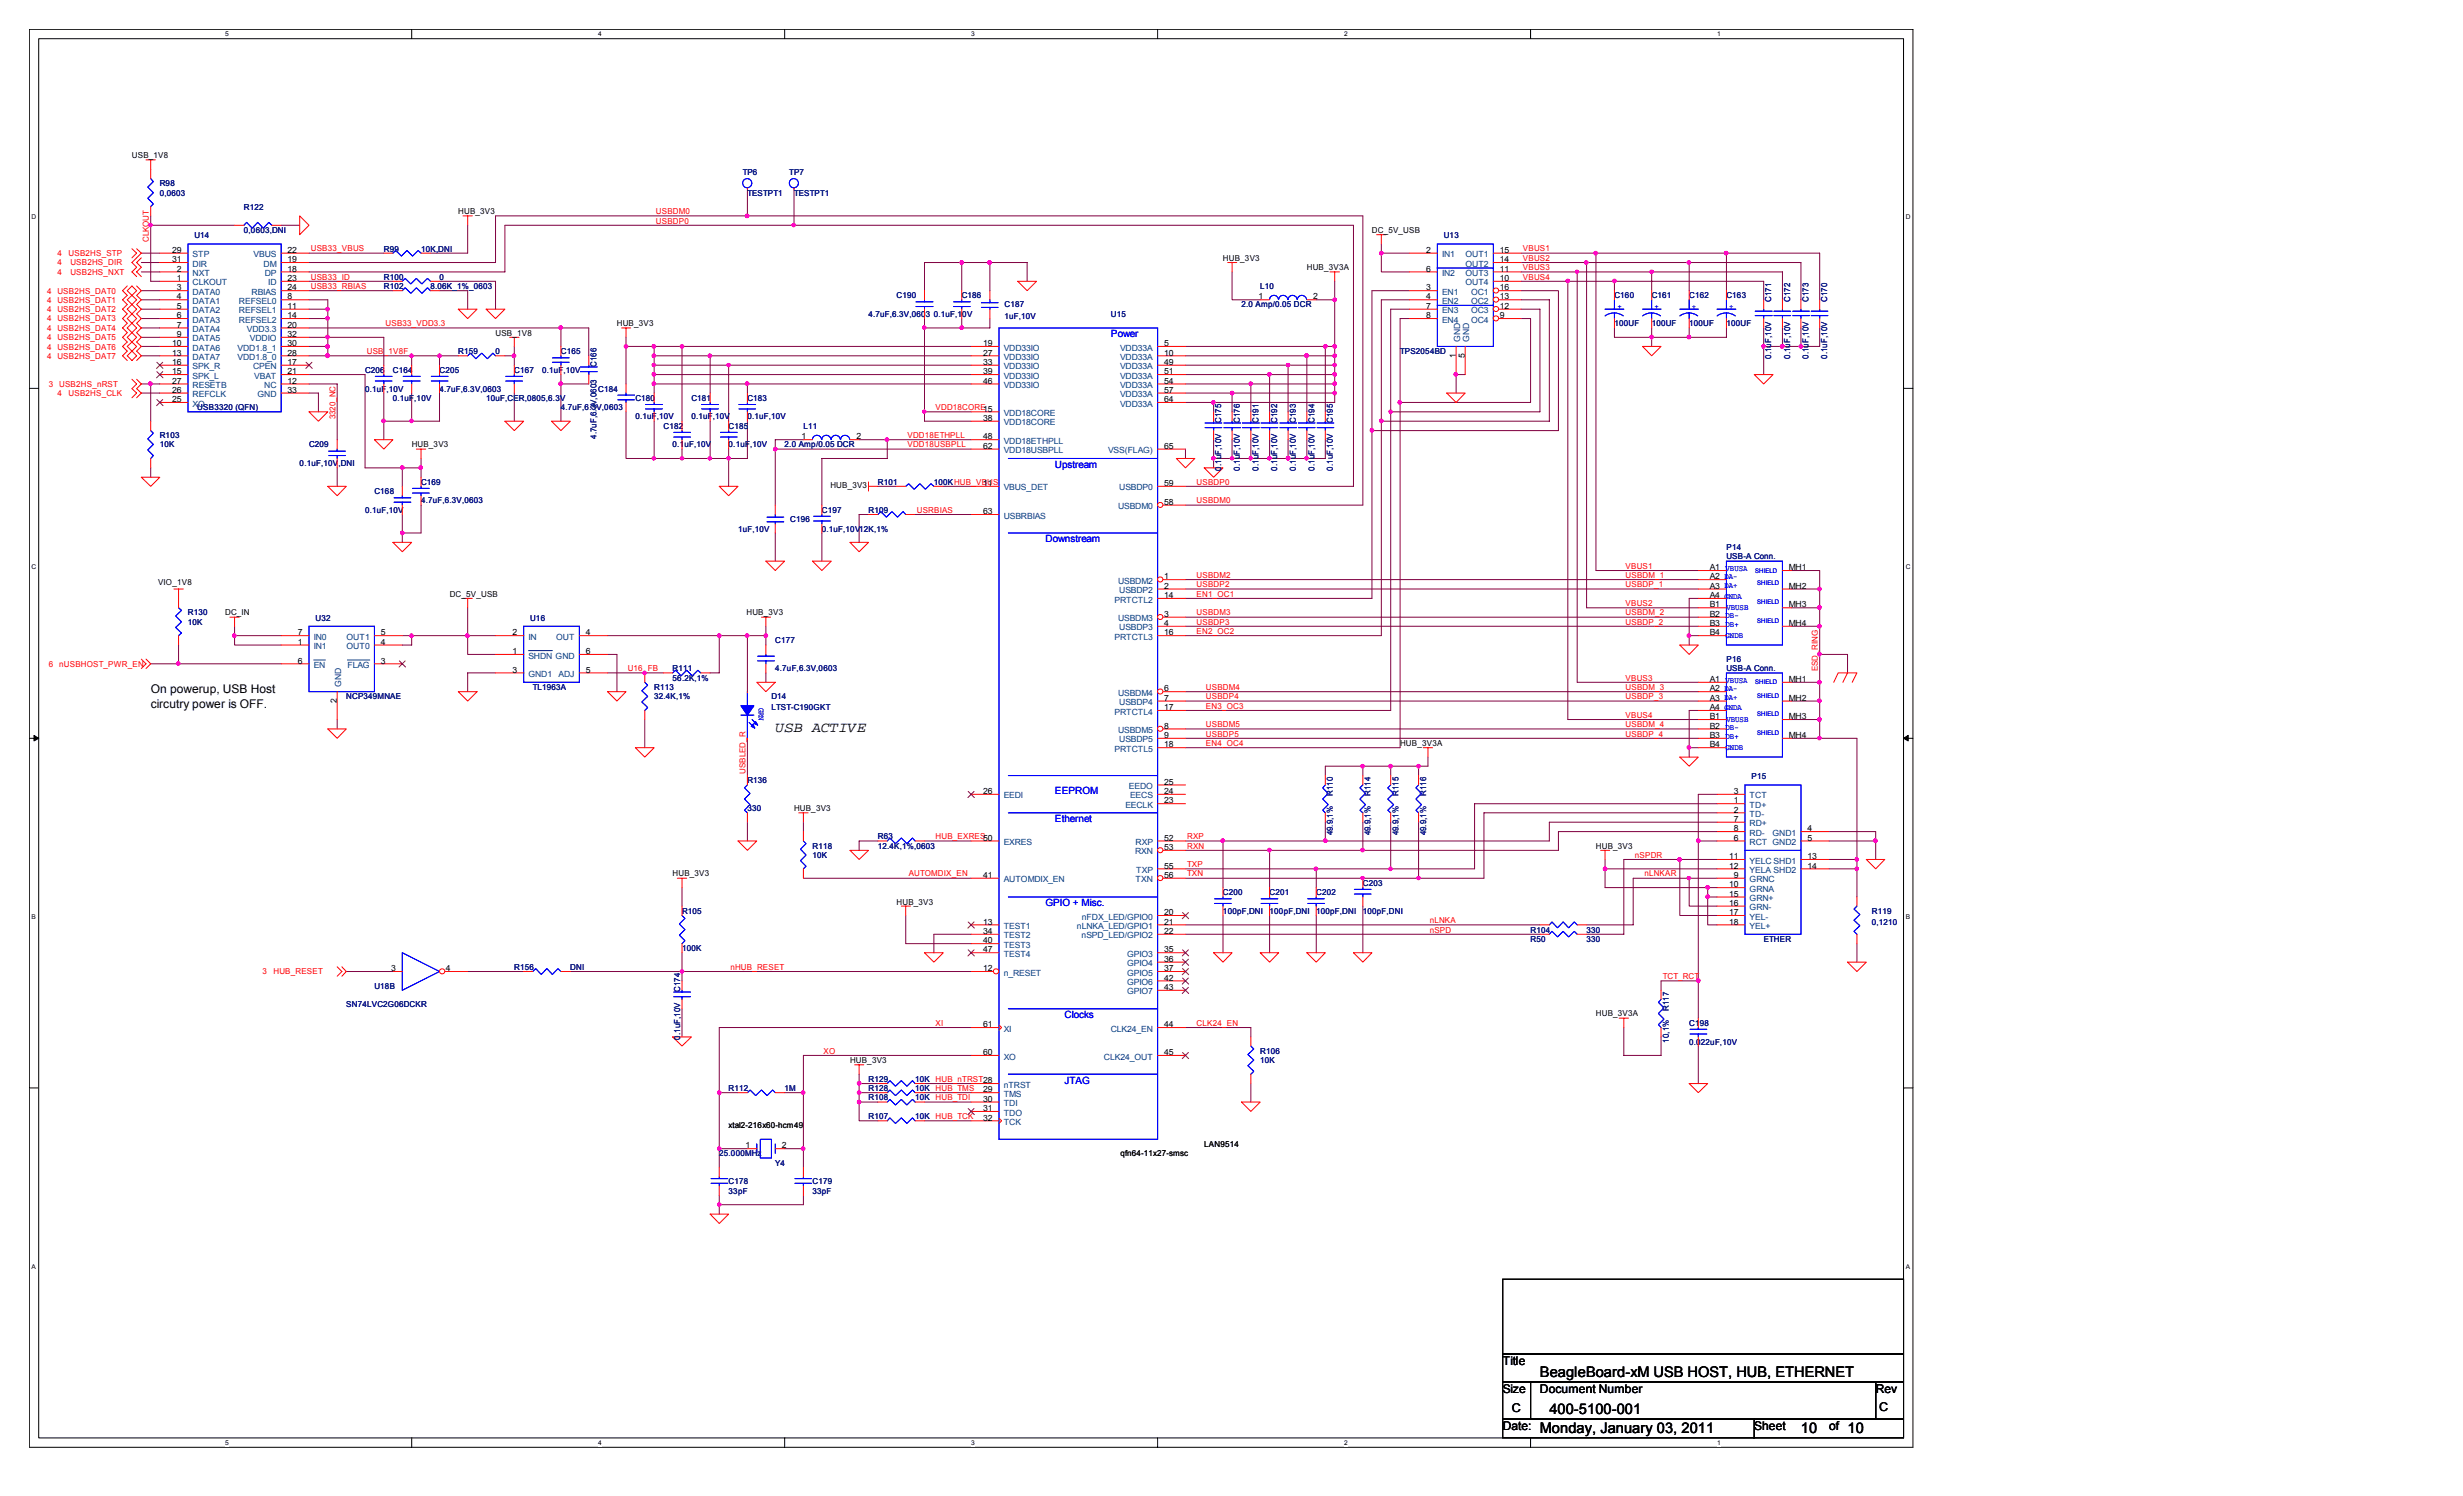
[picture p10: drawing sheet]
<svg xmlns="http://www.w3.org/2000/svg" width="356mm" height="216mm" viewBox="0 0 356 216" stroke-linecap="round" stroke-linejoin="round" font-family="sans-serif">
<defs><g id="words">
<g font-size="2.1">
<text x="111.9" y="105.6">USB ACTIVE</text>
<text x="222.3" y="198.7">BeagleBoard-xM USB HOST, HUB, ETHERNET</text>
<text x="222.3" y="206.8">Monday, January 03, 2011</text>
<text x="223.7" y="204.1">400-5100-001</text>
<text x="260" y="206.8">10</text>
<text x="266.7" y="206.8">10</text>
</g>
<g font-size="1.7">
<text x="21.8" y="100.1">On powerup, USB Host</text>
<text x="21.8" y="102.1">circutry power is OFF.</text>
<text x="217" y="197">Title</text>
<text x="217" y="201">Size</text>
<text x="218.3" y="203.7">C</text>
<text x="222.3" y="201">Document Number</text>
<text x="270.8" y="201">Rev</text>
<text x="271.3" y="203.6">C</text>
<text x="217" y="206.4">Date:</text>
<text x="253.3" y="206.4">Sheet</text>
<text x="264.1" y="206.4">of</text>
</g>
<g font-size="1.4" fill="#00f">
<text x="160.4" y="48.7">Power</text>
<text x="152.3" y="67.5">Upstream</text>
<text x="151" y="78.3">Downstream</text>
<text x="152.3" y="114.6">EEPROM</text>
<text x="152.3" y="118.7">Ethernet</text>
<text x="151" y="130.8">GPIO + Misc.</text>
<text x="153.7" y="146.9">Clocks</text>
<text x="153.7" y="156.4">JTAG</text>
</g>
<g font-size="1.2">
<text x="19" y="22.9">USB_1V8</text>
<text x="66.2" y="30.9">HUB_3V3</text>
<text x="198.1" y="33.6">DC_5V_USB</text>
<text x="24.8" y="36.5">29</text>
<text x="24.8" y="37.8">31</text>
<text x="25.5" y="39.2">2</text>
<text x="25.5" y="40.6">1</text>
<text x="25.5" y="41.9">3</text>
<text x="41.5" y="36.5">22</text>
<text x="41.5" y="41.9">24</text>
<text x="41.5" y="37.8">19</text>
<text x="41.5" y="40.6">23</text>
<text x="41.5" y="39.2">18</text>
<text x="176.6" y="37.6">HUB_3V3</text>
<text x="188.7" y="39">HUB_3V3A</text>
<text x="205.9" y="36.5">2</text>
<text x="205.9" y="41.9">3</text>
<text x="205.9" y="39.2">6</text>
<text x="216.5" y="36.5">15</text>
<text x="216.5" y="39.2">11</text>
<text x="216.5" y="37.8">14</text>
<text x="216.5" y="40.6">10</text>
<text x="216.5" y="41.9">16</text>
<text x="25.5" y="43.2">4</text>
<text x="25.5" y="44.6">5</text>
<text x="25.5" y="45.9">6</text>
<text x="25.5" y="47.3">7</text>
<text x="41.5" y="47.3">20</text>
<text x="41.5" y="43.2">8</text>
<text x="41.5" y="44.6">11</text>
<text x="41.5" y="45.9">14</text>
<text x="89.1" y="47.1">HUB_3V3</text>
<text x="181.7" y="43.2">1</text>
<text x="189.6" y="43.2">2</text>
<text x="205.9" y="43.2">4</text>
<text x="205.9" y="44.6">7</text>
<text x="205.9" y="45.9">8</text>
<text x="216.5" y="43.2">13</text>
<text x="216.5" y="44.6">12</text>
<text x="216.5" y="45.9">9</text>
<text x="24.8" y="50">10</text>
<text x="24.8" y="51.3">13</text>
<text x="24.8" y="52.7">16</text>
<text x="25.5" y="48.6">9</text>
<text x="41.5" y="52.7">17</text>
<text x="41.5" y="48.6">32</text>
<text x="41.5" y="51.3">28</text>
<text x="41.5" y="50">30</text>
<text x="71.5" y="48.4">USB_1V8</text>
<text x="141.9" y="52.7">33</text>
<text x="141.9" y="51.3">27</text>
<text x="141.9" y="50">19</text>
<text x="168.1" y="50">5</text>
<text x="168.1" y="51.3">10</text>
<text x="168.1" y="52.7">49</text>
<text x="210.2" y="51.6" transform="rotate(-90 210.2 51.6)">1</text>
<text x="211.5" y="51.6" transform="rotate(-90 211.5 51.6)">5</text>
<text x="24.8" y="55.4">27</text>
<text x="24.8" y="56.7">26</text>
<text x="24.8" y="54">15</text>
<text x="24.8" y="58">25</text>
<text x="41.5" y="54">21</text>
<text x="41.5" y="56.7">33</text>
<text x="41.5" y="55.4">12</text>
<text x="141.9" y="54">39</text>
<text x="141.9" y="55.4">46</text>
<text x="168.1" y="54">51</text>
<text x="168.1" y="55.4">54</text>
<text x="168.1" y="56.7">57</text>
<text x="168.1" y="58">64</text>
<text x="59.4" y="64.6">HUB_3V3</text>
<text x="115.7" y="63.4">1</text>
<text x="123.7" y="63.4">2</text>
<text x="141.9" y="64.8">62</text>
<text x="141.9" y="63.4">48</text>
<text x="141.9" y="60.7">38</text>
<text x="168.1" y="64.8">65</text>
<text x="119.9" y="70.5">HUB_3V3</text>
<text x="141.9" y="70.1">11</text>
<text x="168.1" y="70.1">59</text>
<text x="141.9" y="74.2">63</text>
<text x="168.1" y="72.9">58</text>
<text x="168.1" y="83.6">1</text>
<text x="246.8" y="82.3">A1 VBUSA</text>
<text x="246.8" y="83.6">A2 DA-</text>
<text x="258.3" y="82.3">MH1</text>
<text x="22.8" y="84.4">VIO_1V8</text>
<text x="32.5" y="88.8">DC_IN</text>
<text x="64.9" y="86.1">DC_5V_USB</text>
<text x="107.8" y="88.8">HUB_3V3</text>
<text x="168.1" y="86.3">14</text>
<text x="168.1" y="85">2</text>
<text x="168.1" y="89">3</text>
<text x="246.8" y="85">A3 DA+</text>
<text x="246.8" y="86.3">A4 GNDA</text>
<text x="246.8" y="87.7">B1</text>
<text x="246.8" y="89">B2 DB-</text>
<text x="258.3" y="85">MH2</text>
<text x="258.3" y="87.7">MH3</text>
<text x="43" y="91.7">7</text>
<text x="43" y="93">1</text>
<text x="43" y="95.8">6</text>
<text x="55" y="95.8">3</text>
<text x="55" y="93">4</text>
<text x="55" y="91.7">5</text>
<text x="74" y="91.7">2</text>
<text x="74" y="94.4">1</text>
<text x="84.6" y="94.4">6</text>
<text x="84.6" y="91.7">4</text>
<text x="168.1" y="91.7">16</text>
<text x="168.1" y="90.3">4</text>
<text x="246.8" y="90.3">B3 DB+</text>
<text x="246.8" y="91.7">B4</text>
<text x="258.3" y="90.3">MH4</text>
<text x="48.6" y="101.4" transform="rotate(-90 48.6 101.4)">2</text>
<text x="74" y="97.1">3</text>
<text x="84.6" y="97.1">5</text>
<text x="168.1" y="101.1">7</text>
<text x="168.1" y="99.8">6</text>
<text x="246.8" y="98.4">A1 VBUSA</text>
<text x="246.8" y="101.1">A3 DA+</text>
<text x="246.8" y="99.8">A2 DA-</text>
<text x="258.3" y="98.4">MH1</text>
<text x="258.3" y="101.1">MH2</text>
<text x="168.1" y="102.5">17</text>
<text x="168.1" y="107.9">18</text>
<text x="168.1" y="106.5">9</text>
<text x="168.1" y="105.2">8</text>
<text x="202.1" y="107.7">HUB_3V3A</text>
<text x="246.8" y="102.5">A4 GNDA</text>
<text x="246.8" y="103.8">B1</text>
<text x="246.8" y="105.2">B2 DB-</text>
<text x="246.8" y="106.5">B3 DB+</text>
<text x="246.8" y="107.9">B4</text>
<text x="258.3" y="103.8">MH3</text>
<text x="258.3" y="106.5">MH4</text>
<text x="168.1" y="113.2">25</text>
<text x="114.6" y="117.1">HUB_3V3</text>
<text x="141.9" y="114.6">26</text>
<text x="168.1" y="116">23</text>
<text x="168.1" y="114.6">24</text>
<text x="250.3" y="114.6">3</text>
<text x="250.3" y="116">1</text>
<text x="250.3" y="117.3">2</text>
<text x="250.3" y="118.6">7</text>
<text x="250.3" y="120">8</text>
<text x="260.9" y="120">4</text>
<text x="168.1" y="122.7">53</text>
<text x="168.1" y="121.3">52</text>
<text x="168.1" y="125.3">55</text>
<text x="230.4" y="122.5">HUB_3V3</text>
<text x="249.6" y="124">11</text>
<text x="249.6" y="125.3">12</text>
<text x="250.3" y="121.3">6</text>
<text x="260.9" y="121.3">5</text>
<text x="260.9" y="124">13</text>
<text x="260.9" y="125.3">14</text>
<text x="97.1" y="126.5">HUB_3V3</text>
<text x="129.5" y="130.6">HUB_3V3</text>
<text x="141.9" y="126.7">41</text>
<text x="168.1" y="126.7">56</text>
<text x="249.6" y="128.1">10</text>
<text x="249.6" y="129.4">15</text>
<text x="249.6" y="130.7">16</text>
<text x="250.3" y="126.7">9</text>
<text x="141.9" y="133.4">13</text>
<text x="141.9" y="134.8">34</text>
<text x="141.9" y="136.1">40</text>
<text x="141.9" y="137.5">47</text>
<text x="168.1" y="134.8">22</text>
<text x="168.1" y="133.4">21</text>
<text x="168.1" y="137.5">35</text>
<text x="168.1" y="132.1">20</text>
<text x="249.6" y="133.4">18</text>
<text x="249.6" y="132.1">17</text>
<text x="56.5" y="140.2">3</text>
<text x="64.4" y="140.2">4</text>
<text x="141.9" y="140.2">12</text>
<text x="168.1" y="138.8">36</text>
<text x="168.1" y="140.2">37</text>
<text x="168.1" y="141.5">42</text>
<text x="168.1" y="142.9">43</text>
<text x="141.9" y="148.3">61</text>
<text x="168.1" y="148.3">44</text>
<text x="230.4" y="146.7">HUB_3V3A</text>
<text x="122.7" y="153.4">HUB_3V3</text>
<text x="141.9" y="152.3">60</text>
<text x="168.1" y="152.3">45</text>
<text x="141.9" y="157.6">29</text>
<text x="141.9" y="159">30</text>
<text x="141.9" y="160.4">31</text>
<text x="141.9" y="161.7">32</text>
<text x="105.2" y="162.9">xtal2-216x60-hcm49</text>
<text x="107.7" y="165.7">1</text>
<text x="112.9" y="165.7">2</text>
<text x="161.8" y="166.9">qfn64-11x27-smsc</text>
<text x="173.9" y="165.5">LAN9514</text>
</g>
<g font-size="1.2" fill="#000080">
<text x="23.1" y="26.9">R98</text>
<text x="23.1" y="28.2">0,0603</text>
<text x="107.2" y="25.3">TP6</text>
<text x="107.9" y="28.2">TESTPT1</text>
<text x="114" y="25.3">TP7</text>
<text x="114.6" y="28.2">TESTPT1</text>
<text x="28.1" y="34.4">U14</text>
<text x="35.2" y="30.3">R122</text>
<text x="35.2" y="33.6">0,0603,DNI</text>
<text x="208.4" y="34.4">U13</text>
<text x="55.4" y="36.3">R99</text>
<text x="55.4" y="41.7">R102</text>
<text x="55.4" y="40.3">R100</text>
<text x="60.8" y="36.3">10K,DNI</text>
<text x="62.1" y="41.7">8.06K_1%_0603</text>
<text x="63.5" y="40.3">0</text>
<text x="181.9" y="41.7">L10</text>
<text x="125.4" y="45.7">4.7uF,6.3V,0603</text>
<text x="129.5" y="43.1">C190</text>
<text x="134.8" y="45.7">0.1uF,10V</text>
<text x="138.9" y="43.1">C186</text>
<text x="145" y="44.4">C187</text>
<text x="145" y="46">1uF,10V</text>
<text x="160.4" y="45.7">U15</text>
<text x="179.2" y="44.4">2.0 Amp/0.05 DCR</text>
<text x="233.1" y="43.1">C160</text>
<text x="233.1" y="47.1">100UF</text>
<text x="238.5" y="43.1">C161</text>
<text x="238.5" y="47.1">100UF</text>
<text x="243.9" y="43.1">C162</text>
<text x="243.9" y="47.1">100UF</text>
<text x="249.3" y="43.1">C163</text>
<text x="249.3" y="47.1">100UF</text>
<text x="255.7" y="43.6" transform="rotate(-90 255.7 43.6)">C171</text>
<text x="258.4" y="43.6" transform="rotate(-90 258.4 43.6)">C172</text>
<text x="261.1" y="43.6" transform="rotate(-90 261.1 43.6)">C173</text>
<text x="263.8" y="43.6" transform="rotate(-90 263.8 43.6)">C170</text>
<text x="52.7" y="53.8">C206</text>
<text x="56.7" y="53.8">C164</text>
<text x="63.5" y="53.8">C205</text>
<text x="66.2" y="51.1">R159</text>
<text x="71.5" y="51.1">0</text>
<text x="74.3" y="53.8">C167</text>
<text x="78.3" y="53.8">0.1uF,10V</text>
<text x="81" y="51.1">C165</text>
<text x="86.1" y="53" transform="rotate(-90 86.1 53)">C166</text>
<text x="202.1" y="51.1">TPS2054BD</text>
<text x="255.7" y="51.8" transform="rotate(-90 255.7 51.8)">0.1uF,10V</text>
<text x="258.4" y="51.8" transform="rotate(-90 258.4 51.8)">0.1uF,10V</text>
<text x="261.1" y="51.8" transform="rotate(-90 261.1 51.8)">0.1uF,10V</text>
<text x="263.8" y="51.8" transform="rotate(-90 263.8 51.8)">0.1uF,10V</text>
<text x="28.5" y="59.2">USB3320 (QFN)</text>
<text x="52.7" y="56.5">0.1uF,10V</text>
<text x="56.7" y="57.8">0.1uF,10V</text>
<text x="63.5" y="56.5">4.7uF,6.3V,0603</text>
<text x="70.2" y="57.8">10uF,CER,0805,6.3V</text>
<text x="81" y="59.2">4.7uF,6.3V,0603</text>
<text x="86.4" y="56.5">C184</text>
<text x="91.7" y="57.8">C180</text>
<text x="99.8" y="57.8">C181</text>
<text x="107.9" y="57.8">C183</text>
<text x="23.1" y="63.2">R103</text>
<text x="23.1" y="64.6">10K</text>
<text x="44.6" y="64.6">C209</text>
<text x="86.1" y="63.3" transform="rotate(-90 86.1 63.3)">4.7uF,6.3V,0603</text>
<text x="91.7" y="60.5">0.1uF,10V</text>
<text x="95.8" y="61.9">C182</text>
<text x="97.1" y="64.6">0.1uF,10V</text>
<text x="99.8" y="60.5">0.1uF,10V</text>
<text x="105.2" y="61.9">C185</text>
<text x="105.2" y="64.6">0.1uF,10V</text>
<text x="107.9" y="60.5">0.1uF,10V</text>
<text x="113.3" y="64.6">2.0 Amp/0.05 DCR</text>
<text x="116" y="61.9">L11</text>
<text x="176.3" y="61" transform="rotate(-90 176.3 61)">C175</text>
<text x="179" y="61" transform="rotate(-90 179 61)">C176</text>
<text x="181.7" y="61" transform="rotate(-90 181.7 61)">C191</text>
<text x="184.4" y="61" transform="rotate(-90 184.4 61)">C192</text>
<text x="187.1" y="61" transform="rotate(-90 187.1 61)">C193</text>
<text x="189.8" y="61" transform="rotate(-90 189.8 61)">C194</text>
<text x="192.4" y="61" transform="rotate(-90 192.4 61)">C195</text>
<text x="43.3" y="67.3">0.1uF,10V,DNI</text>
<text x="54.1" y="71.3">C168</text>
<text x="60.8" y="70">C169</text>
<text x="126.7" y="70">R101</text>
<text x="134.8" y="70">100KHUB_VBUS</text>
<text x="176.3" y="67.9" transform="rotate(-90 176.3 67.9)">0.1uF,10V</text>
<text x="179" y="67.9" transform="rotate(-90 179 67.9)">0.1uF,10V</text>
<text x="181.7" y="67.9" transform="rotate(-90 181.7 67.9)">0.1uF,10V</text>
<text x="184.4" y="67.9" transform="rotate(-90 184.4 67.9)">0.1uF,10V</text>
<text x="187.1" y="67.9" transform="rotate(-90 187.1 67.9)">0.1uF,10V</text>
<text x="189.8" y="67.9" transform="rotate(-90 189.8 67.9)">0.1uF,10V</text>
<text x="192.4" y="67.9" transform="rotate(-90 192.4 67.9)">0.1uF,10V</text>
<text x="52.7" y="74">0.1uF,10V</text>
<text x="60.8" y="72.6">4.7uF,6.3V,0603</text>
<text x="106.6" y="76.7">1uF,10V</text>
<text x="114.1" y="75.4">C196</text>
<text x="118.7" y="74">C197</text>
<text x="118.7" y="76.7">0.1uF,10V12K,1%</text>
<text x="125.4" y="74">R109</text>
<text x="249.3" y="79.4">P14</text>
<text x="249.3" y="80.7">USB-A Conn.</text>
<text x="27.1" y="88.8">R130</text>
<text x="45.6" y="89.6">U32</text>
<text x="76.5" y="89.6">U16</text>
<text x="27.1" y="90.2">10K</text>
<text x="111.9" y="92.8">C177</text>
<text x="249.3" y="95.5">P16</text>
<text x="50" y="100.9">NCP349MNAE</text>
<text x="76.9" y="99.6">TL1963A</text>
<text x="94.4" y="99.6">R113</text>
<text x="94.4" y="100.9">32.4K,1%</text>
<text x="97.1" y="96.9">R111</text>
<text x="97.1" y="98.2">56.2K,1%</text>
<text x="111.4" y="100.9">D14</text>
<text x="111.9" y="96.9">4.7uF,6.3V,0603</text>
<text x="249.3" y="96.9">USB-A Conn.</text>
<text x="111.4" y="102.5">LTST-C190GKT</text>
<text x="107.9" y="113">R136</text>
<text x="252.9" y="112.5">P15</text>
<text x="107.9" y="117.1">330</text>
<text x="192.4" y="114.9" transform="rotate(-90 192.4 114.9)">R110</text>
<text x="197.9" y="114.9" transform="rotate(-90 197.9 114.9)">R114</text>
<text x="201.9" y="114.9" transform="rotate(-90 201.9 114.9)">R115</text>
<text x="205.9" y="114.9" transform="rotate(-90 205.9 114.9)">R116</text>
<text x="117.3" y="122.5">R118</text>
<text x="117.3" y="123.8">10K</text>
<text x="126.7" y="121.1">R63</text>
<text x="126.7" y="122.5">12.4K,1%,0603</text>
<text x="192.4" y="120.6" transform="rotate(-90 192.4 120.6)">49.9,1%</text>
<text x="197.9" y="120.6" transform="rotate(-90 197.9 120.6)">49.9,1%</text>
<text x="201.9" y="120.6" transform="rotate(-90 201.9 120.6)">49.9,1%</text>
<text x="205.9" y="120.6" transform="rotate(-90 205.9 120.6)">49.9,1%</text>
<text x="98.5" y="131.9">R105</text>
<text x="176.6" y="129.2">C200</text>
<text x="176.6" y="131.9">100pF,DNI</text>
<text x="183.3" y="129.2">C201</text>
<text x="183.3" y="131.9">100pF,DNI</text>
<text x="190" y="129.2">C202</text>
<text x="190" y="131.9">100pF,DNI</text>
<text x="196.8" y="127.8">C203</text>
<text x="196.8" y="131.9">100pF,DNI</text>
<text x="270.3" y="131.9">R119</text>
<text x="98.5" y="137.3">100K</text>
<text x="221" y="134.6">R104</text>
<text x="221" y="135.9">R50</text>
<text x="229.1" y="134.6">330</text>
<text x="229.1" y="135.9">330</text>
<text x="254.6" y="135.9">ETHER</text>
<text x="270.3" y="133.5">0,1210</text>
<text x="54.1" y="142.7">U18B</text>
<text x="74.3" y="140">R156</text>
<text x="82.3" y="140">DNI</text>
<text x="98.2" y="143.2" transform="rotate(-90 98.2 143.2)">C174</text>
<text x="50" y="145.3">SN74LVC2G06DCKR</text>
<text x="240.9" y="145.9" transform="rotate(-90 240.9 145.9)">R117</text>
<text x="243.9" y="148">C198</text>
<text x="98.2" y="150" transform="rotate(-90 98.2 150)">0.1uF,10V</text>
<text x="181.9" y="152.1">R106</text>
<text x="181.9" y="153.4">10K</text>
<text x="240.9" y="150.5" transform="rotate(-90 240.9 150.5)">10,1%</text>
<text x="243.9" y="150.7">0.022uF,10V</text>
<text x="105.2" y="157.5">R112</text>
<text x="113.3" y="157.5">1M</text>
<text x="125.4" y="161.5">R107</text>
<text x="125.4" y="158.8">R108</text>
<text x="125.4" y="157.5">R128</text>
<text x="125.4" y="156.1">R129</text>
<text x="132.1" y="161.5">10K</text>
<text x="132.1" y="158.8">10K</text>
<text x="132.1" y="157.5">10K</text>
<text x="132.1" y="156.1">10K</text>
<text x="103.8" y="166.9">25.000MHz</text>
<text x="105.2" y="170.9">C178</text>
<text x="105.2" y="172.3">33pF</text>
<text x="111.9" y="168.2">Y4</text>
<text x="117.3" y="170.9">C179</text>
<text x="117.3" y="172.3">33pF</text>
</g>
<g font-size="1.2" fill="#f00">
<text x="21.5" y="35" transform="rotate(-90 21.5 35)">CLKOUT</text>
<text x="94.7" y="30.9">USBDM0</text>
<text x="94.7" y="32.3">USBDP0</text>
<text x="8.3" y="37">4</text>
<text x="8.3" y="38.3">4</text>
<text x="8.3" y="39.7">4</text>
<text x="9.9" y="37">USB2HS_STP</text>
<text x="10.2" y="38.3">USB2HS_DIR</text>
<text x="10.2" y="39.7">USB2HS_NXT</text>
<text x="44.9" y="40.3">USB33_ID</text>
<text x="44.9" y="36.3">USB33_VBUS</text>
<text x="44.9" y="41.7">USB33_RBIAS</text>
<text x="219.9" y="36.3">VBUS1</text>
<text x="219.9" y="37.6">VBUS2</text>
<text x="219.9" y="39">VBUS3</text>
<text x="219.9" y="40.3">VBUS4</text>
<text x="6.8" y="42.4">4</text>
<text x="6.8" y="43.7">4</text>
<text x="6.8" y="45">4</text>
<text x="6.8" y="46.4">4</text>
<text x="6.8" y="47.8">4</text>
<text x="8.3" y="42.4">USB2HS_DAT0</text>
<text x="8.3" y="43.7">USB2HS_DAT1</text>
<text x="8.3" y="45">USB2HS_DAT2</text>
<text x="8.3" y="46.4">USB2HS_DAT3</text>
<text x="8.3" y="47.8">USB2HS_DAT4</text>
<text x="55.7" y="47.1">USB33_VDD3.3</text>
<text x="6.8" y="49.1">4</text>
<text x="6.8" y="50.5">4</text>
<text x="6.8" y="51.8">4</text>
<text x="8.3" y="49.1">USB2HS_DAT5</text>
<text x="8.3" y="50.5">USB2HS_DAT6</text>
<text x="8.3" y="51.8">USB2HS_DAT7</text>
<text x="53" y="51.1">USB_1V8F</text>
<text x="7.1" y="55.8">3</text>
<text x="8.3" y="57.2">4</text>
<text x="8.6" y="55.8">USB2HS_nRST</text>
<text x="9.9" y="57.2">USB2HS_CLK</text>
<text x="135.1" y="59.2">VDD18CORE15</text>
<text x="48.4" y="60.5" transform="rotate(-90 48.4 60.5)">3320_NC</text>
<text x="131" y="63.2">VDD18ETHPLL</text>
<text x="131" y="64.6">VDD18USBPLL</text>
<text x="172.8" y="69.9">USBDP0</text>
<text x="132.4" y="74">USRBIAS</text>
<text x="172.8" y="72.6">USBDM0</text>
<text x="172.8" y="83.4">USBDM2</text>
<text x="234.7" y="82.1">VBUS1</text>
<text x="234.7" y="83.4">USBDM_1</text>
<text x="172.8" y="84.8">USBDP2</text>
<text x="172.8" y="88.8">USBDM3</text>
<text x="172.8" y="86.1">EN1_OC1</text>
<text x="234.7" y="87.5">VBUS2</text>
<text x="234.7" y="84.8">USBDP_1</text>
<text x="234.7" y="88.8">USBDM_2</text>
<text x="172.8" y="90.1">USBDP3</text>
<text x="172.8" y="91.5">EN2_OC2</text>
<text x="234.7" y="90.1">USBDP_2</text>
<text x="7.1" y="96.2">6</text>
<text x="8.6" y="96.2">nUSBHOST_PWR_EN</text>
<text x="90.6" y="96.9">U16_FB</text>
<text x="174.1" y="99.6">USBDM4</text>
<text x="174.1" y="100.9">USBDP4</text>
<text x="234.7" y="98.2">VBUS3</text>
<text x="234.7" y="99.6">USBDM_3</text>
<text x="234.7" y="100.9">USBDP_3</text>
<text x="262.5" y="96.9" transform="rotate(-90 262.5 96.9)">ESD_RING</text>
<text x="174.1" y="104.9">USBDM5</text>
<text x="174.1" y="106.3">USBDP5</text>
<text x="174.1" y="102.3">EN3_OC3</text>
<text x="174.1" y="107.7">EN4_OC4</text>
<text x="234.7" y="103.6">VBUS4</text>
<text x="234.7" y="104.9">USBDM_4</text>
<text x="234.7" y="106.3">USBDP_4</text>
<text x="107.7" y="111.7" transform="rotate(-90 107.7 111.7)">USBLED_R</text>
<text x="135.1" y="121.1">HUB_EXRES50</text>
<text x="171.4" y="121.1">RXP</text>
<text x="171.4" y="122.5">RXN</text>
<text x="171.4" y="125.1">TXP</text>
<text x="236.1" y="123.8">nSPDR</text>
<text x="131.2" y="126.5">AUTOMDIX_EN</text>
<text x="171.4" y="126.5">TXN</text>
<text x="237.4" y="126.5">nLNKAR</text>
<text x="206.4" y="133.2">nLNKA</text>
<text x="206.4" y="134.6">nSPD</text>
<text x="37.9" y="140.6">3</text>
<text x="39.5" y="140.6">HUB_RESET</text>
<text x="105.5" y="140">nHUB_RESET</text>
<text x="240.1" y="141.3">TCT_RCT</text>
<text x="135.1" y="148">XI</text>
<text x="172.8" y="148">CLK24_EN</text>
<text x="118.9" y="152.1">XO</text>
<text x="135.1" y="156.1">HUB_nTRST28</text>
<text x="135.1" y="157.4">HUB_TMS</text>
<text x="135.1" y="158.8">HUB_TDI</text>
<text x="135.1" y="161.5">HUB_TCK</text>
</g>
<g font-size="1.2" fill="#004080">
<text x="27.8" y="37.1">STP</text>
<text x="27.8" y="38.5">DIR</text>
<text x="27.8" y="39.8">NXT</text>
<text x="27.8" y="41.2">CLKOUT</text>
<text x="36.6" y="37.1">VBUS</text>
<text x="38.1" y="38.5">DM</text>
<text x="38.2" y="39.8">DP</text>
<text x="38.7" y="41.2">ID</text>
<text x="208.2" y="37.1">IN1</text>
<text x="208.2" y="39.8">IN2</text>
<text x="211.6" y="37.1">OUT1</text>
<text x="211.6" y="39.8">OUT3</text>
<text x="211.6" y="38.5">OUT2</text>
<text x="211.6" y="41.2">OUT4</text>
<text x="27.8" y="42.5">DATA0</text>
<text x="27.8" y="43.9">DATA1</text>
<text x="27.8" y="45.2">DATA2</text>
<text x="27.8" y="46.6">DATA3</text>
<text x="27.8" y="47.9">DATA4</text>
<text x="34.5" y="43.9">REFSEL0</text>
<text x="34.5" y="45.2">REFSEL1</text>
<text x="34.5" y="46.6">REFSEL2</text>
<text x="35.6" y="47.9">VDD3.3</text>
<text x="36.3" y="42.5">RBIAS</text>
<text x="208.2" y="42.5">EN1</text>
<text x="208.2" y="43.9">EN2</text>
<text x="208.2" y="45.2">EN3</text>
<text x="208.2" y="46.6">EN4</text>
<text x="212.4" y="42.5">OC1</text>
<text x="212.4" y="43.9">OC2</text>
<text x="212.4" y="45.2">OC3</text>
<text x="212.4" y="46.6">OC4</text>
<text x="27.8" y="49.3">DATA5</text>
<text x="27.8" y="50.6">DATA6</text>
<text x="27.8" y="51.9">DATA7</text>
<text x="27.8" y="53.3">SPK_R</text>
<text x="34.3" y="51.9">VDD1.8_0</text>
<text x="34.3" y="50.6">VDD1.8_1</text>
<text x="36.1" y="49.3">VDDIO</text>
<text x="36.5" y="53.3">CPEN</text>
<text x="144.9" y="53.3">VDD33IO</text>
<text x="144.9" y="51.9">VDD33IO</text>
<text x="144.9" y="50.6">VDD33IO</text>
<text x="161.7" y="50.6">VDD33A</text>
<text x="161.7" y="51.9">VDD33A</text>
<text x="161.7" y="53.3">VDD33A</text>
<text x="210.8" y="49.3" transform="rotate(-90 210.8 49.3)">GND</text>
<text x="212.1" y="49.3" transform="rotate(-90 212.1 49.3)">GND</text>
<text x="27.8" y="56">RESETB</text>
<text x="27.8" y="57.3">REFCLK</text>
<text x="27.8" y="54.7">SPK_L</text>
<text x="27.8" y="58.7">XO</text>
<text x="36.7" y="54.7">VBAT</text>
<text x="37.2" y="57.3">GND</text>
<text x="38.1" y="56">NC</text>
<text x="144.9" y="54.7">VDD33IO</text>
<text x="144.9" y="56">VDD33IO</text>
<text x="161.7" y="54.7">VDD33A</text>
<text x="161.7" y="56">VDD33A</text>
<text x="161.7" y="57.3">VDD33A</text>
<text x="161.7" y="58.7">VDD33A</text>
<text x="144.9" y="65.4">VDD18USBPLL</text>
<text x="144.9" y="64.1">VDD18ETHPLL</text>
<text x="144.9" y="61.4">VDD18CORE</text>
<text x="144.9" y="60">VDD18CORE</text>
<text x="160" y="65.4">VSS(FLAG)</text>
<text x="144.9" y="70.8">VBUS_DET</text>
<text x="161.6" y="70.8">USBDP0</text>
<text x="144.9" y="74.8">USBRBIAS</text>
<text x="161.4" y="73.5">USBDM0</text>
<text x="160.9" y="87">PRTCTL2</text>
<text x="161.4" y="84.2">USBDM2</text>
<text x="161.4" y="89.7">USBDM3</text>
<text x="161.6" y="85.6">USBDP2</text>
<text x="45.3" y="92.3">IN0</text>
<text x="45.3" y="93.7">IN1</text>
<text x="50" y="93.7">OUT0</text>
<text x="50" y="92.3">OUT1</text>
<text x="76.3" y="92.3">IN</text>
<text x="76.3" y="95">SHDN GND</text>
<text x="80.3" y="92.3">OUT</text>
<text x="160.9" y="92.3">PRTCTL3</text>
<text x="161.6" y="91">USBDP3</text>
<text x="45.3" y="96.4">EN</text>
<text x="49.3" y="99.1" transform="rotate(-90 49.3 99.1)">GND</text>
<text x="50.2" y="96.4">FLAG</text>
<text x="76.3" y="97.7">GND1</text>
<text x="80.6" y="97.7">ADJ</text>
<text x="161.4" y="100.4">USBDM4</text>
<text x="161.6" y="101.8">USBDP4</text>
<text x="160.9" y="103.1">PRTCTL4</text>
<text x="161.4" y="105.8">USBDM5</text>
<text x="161.6" y="107.1">USBDP5</text>
<text x="160.9" y="108.5">PRTCTL5</text>
<text x="163" y="113.9">EEDO</text>
<text x="144.9" y="115.2">EEDI</text>
<text x="162.5" y="116.6">EECLK</text>
<text x="163.2" y="115.2">EECS</text>
<text x="252.6" y="115.2">TCT</text>
<text x="252.6" y="116.6">TD+</text>
<text x="252.6" y="117.9">TD-</text>
<text x="252.6" y="119.3">RD+</text>
<text x="144.9" y="122">EXRES</text>
<text x="163.9" y="123.3">RXN</text>
<text x="164" y="122">RXP</text>
<text x="164" y="126">TXP</text>
<text x="252.6" y="120.6">RD-</text>
<text x="252.6" y="122">RCT GND2</text>
<text x="252.6" y="124.6">YELC SHD1</text>
<text x="252.6" y="126">YELA SHD2</text>
<text x="255.9" y="120.6">GND1</text>
<text x="144.9" y="127.3">AUTOMDIX_EN</text>
<text x="164" y="127.3">TXN</text>
<text x="252.6" y="127.3">GRNC</text>
<text x="252.6" y="128.7">GRNA</text>
<text x="252.6" y="130">GRN+</text>
<text x="252.6" y="131.4">GRN-</text>
<text x="144.9" y="134.1">TEST1</text>
<text x="144.9" y="135.4">TEST2</text>
<text x="144.9" y="136.8">TEST3</text>
<text x="155.5" y="134.1">nLNKA_LED/GPIO1</text>
<text x="156.2" y="135.4">nSPD_LED/GPIO2</text>
<text x="156.2" y="132.7">nFDX_LED/GPIO0</text>
<text x="252.6" y="134.1">YEL+</text>
<text x="252.6" y="132.7">YEL-</text>
<text x="144.9" y="140.8">n_RESET</text>
<text x="144.9" y="138.1">TEST4</text>
<text x="162.7" y="138.1">GPIO3</text>
<text x="162.7" y="139.4">GPIO4</text>
<text x="162.7" y="140.8">GPIO5</text>
<text x="162.7" y="142.2">GPIO6</text>
<text x="162.7" y="143.5">GPIO7</text>
<text x="144.9" y="148.9">XI</text>
<text x="160.4" y="148.9">CLK24_EN</text>
<text x="144.9" y="152.9">XO</text>
<text x="159.4" y="152.9">CLK24_OUT</text>
<text x="144.9" y="157">nTRST</text>
<text x="144.9" y="158.3">TMS</text>
<text x="144.9" y="159.6">TDI</text>
<text x="144.9" y="161">TDO</text>
<text x="144.9" y="162.3">TCK</text>
</g>
<g font-size="1.2" fill="#00f">
<text x="233.5" y="44.5">+</text>
<text x="238.9" y="44.5">+</text>
<text x="244.3" y="44.5">+</text>
<text x="249.6" y="44.5">+</text>
<text x="249" y="83.6">DA-</text>
<text x="249.1" y="82.3">VBUSA</text>
<text x="249" y="84.9">DA+</text>
<text x="249" y="86.4">GNDA</text>
<text x="249.1" y="89.2">DB-</text>
<text x="249.3" y="88">VBUSB</text>
<text x="249.1" y="92">GNDB</text>
<text x="249.1" y="90.6">DB+</text>
<text x="249" y="99.7">DA-</text>
<text x="249" y="101">DA+</text>
<text x="249.1" y="98.5">VBUSA</text>
<text x="109.6" y="102.1" transform="rotate(90 109.6 102.1)">GRN</text>
<text x="249" y="102.5">GNDA</text>
<text x="249.1" y="105.4">DB-</text>
<text x="249.1" y="106.7">DB+</text>
<text x="249.3" y="104.2">VBUSB</text>
<text x="249.1" y="108.2">GNDB</text>
</g>
<g font-size=".9">
<text x="32.5" y="5.2">5</text>
<text x="86.4" y="5.2">4</text>
<text x="140.2" y="5.2">3</text>
<text x="194.1" y="5.2">2</text>
<text x="247.9" y="5.2">1</text>
<text x="4.6" y="31.7">D</text>
<text x="275.2" y="31.7">D</text>
<text x="4.6" y="82.1">C</text>
<text x="275.2" y="82.1">C</text>
<text x="4.6" y="132.6">B</text>
<text x="275.2" y="132.6">B</text>
<text x="4.6" y="183.1">A</text>
<text x="275.2" y="183.1">A</text>
<text x="32.5" y="208.5">5</text>
<text x="86.4" y="208.5">4</text>
<text x="140.2" y="208.5">3</text>
<text x="194.1" y="208.5">2</text>
<text x="247.9" y="208.5">1</text>
</g>
<g font-size=".9" fill="#00f">
<text x="253.4" y="82.6">SHIELD</text>
<text x="253.7" y="84.5">SHIELD</text>
<text x="253.7" y="87.2">SHIELD</text>
<text x="253.7" y="89.9">SHIELD</text>
<text x="253.4" y="98.8">SHIELD</text>
<text x="253.7" y="100.7">SHIELD</text>
<text x="253.7" y="103.4">SHIELD</text>
<text x="253.7" y="106">SHIELD</text>
</g>
</g></defs>
<path d="M4.2 4.2h272v204.7h-272zM5.6 5.6h269.2v201.9h-269.2z" fill="none" stroke="#000" stroke-width=".14"/>
<g fill="#fff">
<path d="M32.5 4.4h.5v1.1h-.5z"/>
<path d="M32.5 207.7h.5v1h-.5z"/>
</g>
<path d="M59.4 4.2v1.4M59.4 207.5v1.4" fill="none" stroke="#000" stroke-width=".14"/>
<g fill="#fff">
<path d="M86.4 4.4h.5v1.1h-.5z"/>
<path d="M86.4 207.7h.5v1h-.5z"/>
</g>
<path d="M113.3 4.2v1.4M113.3 207.5v1.4" fill="none" stroke="#000" stroke-width=".14"/>
<g fill="#fff">
<path d="M140.2 4.4h.5v1.1h-.5z"/>
<path d="M140.2 207.7h.5v1h-.5z"/>
</g>
<path d="M167.1 4.2v1.4M167.1 207.5v1.4" fill="none" stroke="#000" stroke-width=".14"/>
<g fill="#fff">
<path d="M194.1 4.4h.5v1.1h-.5z"/>
<path d="M194.1 207.7h.5v1h-.5z"/>
</g>
<path d="M221 4.2v1.4M221 207.5v1.4" fill="none" stroke="#000" stroke-width=".14"/>
<g fill="#fff">
<path d="M247.9 4.4h.5v1.1h-.5z"/>
<path d="M247.9 207.7h.5v1h-.5z"/>
<path d="M4.6 30.8h.6v1.1h-.6z"/>
<path d="M275.2 30.8h.6v1.1h-.6z"/>
<path d="M4.6 81.3h.6v1h-.6z"/>
<path d="M275.2 81.3h.6v1h-.6z"/>
</g>
<path d="M4.2 56h1.4M274.8 56h1.4" fill="none" stroke="#000" stroke-width=".14"/>
<g fill="#fff">
<path d="M4.6 131.8h.6v1h-.6z"/>
<path d="M275.2 131.8h.6v1h-.6z"/>
</g>
<path d="M4.2 106.6h1.4M274.8 106.6h1.4" fill="none" stroke="#000" stroke-width=".14"/>
<path d="M4.9 106.1l.7 .5-.7 .3zM274.8 106.6l.7-.5v.8z" fill="#000" stroke="#000" stroke-width=".14"/>
<g fill="#fff">
<path d="M4.6 182.2h.6v1.1h-.6z"/>
<path d="M275.2 182.2h.6v1.1h-.6z"/>
</g>
<path d="M4.2 157h1.4M274.8 157h1.4M217 184.6h57.8v10.8h-57.8zM217 195.4h57.8v4h-57.8zM217 199.4h4v5.4h-4zM221 199.4h49.8v5.4h-49.8zM270.8 199.4h4v5.4h-4zM217 204.8h36.3v2.7h-36.3zM253.3 204.8h21.5v2.7h-21.5z" fill="none" stroke="#000" stroke-width=".14"/>
<g fill="none" stroke="#800040" stroke-width=".14">
<path d="M20.4 36.5h2.7M20.4 37.9h2.7M20.4 39.2h2.7M21.8 31.2v9.4h1.3M21.8 32.5h12.1M40.6 32.5h2.7M44.6 36.5h10.8M44.6 37.9h26.9v-6.7h125.3v41.7h-25.6M44.6 39.2h28.3v-6.7h122.5v37.7h-24.2M67.5 32.5v4h-5.4M107.9 27.1v4.1M114.6 27.1v5.4"/>
<path d="M138.9 37.9v4.1M142.9 37.9v4.1M177.9 39.2v4.1h4M199.4 36.5v2.7h4.1M199.4 35.2v1.3h4.1M219.6 36.5h43.1v6.8M219.6 37.9h40.4v5.4M219.6 39.2h37.7v4.1M227.7 39.2v59.3h17.5M229.1 37.9v49.8h16.1M230.4 36.5v45.8h14.8M238.5 39.2v2.8"/>
<path d="M243.9 37.9v4.1M249.3 36.5v5.5M20.4 55.4h1.4v5.4M20.4 42h2.7M20.4 43.3h2.7M20.4 44.6h2.7M20.4 46h2.7M20.4 48.7h2.7M20.4 50h2.7M20.4 47.3h2.7M20.4 51.3h2.7M20.4 56.7h2.7"/>
<path d="M21.8 55.4h1.3M44.6 40.6h12.1M44.6 42h12.1M44.6 43.3h2.7v8M44.6 44.6h2.7M44.6 46h2.7M44.6 48.7h10.8v4M44.6 50h2.7M44.6 54.1h8.1v13.4h8.1M44.6 47.3h40.4v4M44.6 55.4h4.1v8.1M44.6 51.3h21.6"/>
<path d="M44.6 56.7h1.4v2.7M55.4 56.7v6.8M59.4 51.3v1.4M59.4 56.7v4.1M63.5 40.6h8v4M63.5 42h4v2.6M63.5 56.7v4.1h-8.1M63.5 51.3v1.4M72.9 51.3h1.4M74.3 50v2.7M74.3 56.7v4.1M81 47.3v2.7"/>
<path d="M81 54.1v6.7M81 55.4h4M90.4 59.4v6.8h4M90.4 50h49.8M90.4 48.7v6.7M94.4 55.4h13.5v1.3M94.4 54.1h45.8M94.4 50v6.7M94.4 51.3h45.8M94.4 52.7h45.8M98.5 50v10.8M102.5 51.3v5.4"/>
<path d="M105.2 52.7v8.1M107.9 55.4h32.3M133.5 46v14.8h6.7M133.5 59.4h6.7M138.9 46v1.3M142.9 46v1.3h-9.4M148.3 40.6v-2.7h-14.8v4.1M171.2 50h21.5M171.2 54.1h21.5M171.2 55.4h21.5M171.2 51.3h17.5M171.2 56.7h21.5"/>
<path d="M171.2 52.7h21.5M175.2 58.1v1.3M177.9 56.7v2.7M180.6 55.4v4M183.3 54.1v5.3M186 52.7v6.7M188.7 51.3h4v1.4M188.7 51.3v8.1M190 43.3h2.7M191.3 50v9.4M192.7 52.7v5.4h-21.5M192.7 40.6v10.7"/>
<path d="M200.8 59.4v43.1h-29.6M203.5 42h-5.4v20.1h26.9v-20.1h-5.4M203.5 44.6h-2.7v14.8h21.5v-14.8h-2.7M203.5 43.3h-4.1v48.4h-28.2M203.5 46h-1.4v61.9h-30.9M211.5 54.1h-1.3v2.6M219.6 46h1.4v12.1h-18.9M219.6 40.6h35v2.7M219.6 43.3h4.1v17.5h-24.3M226.4 40.6v63.2h18.8M233.1 47.3v1.4h16.2v-1.4M233.1 40.6v1.4"/>
<path d="M238.5 47.3v2.7M243.9 47.3v1.4M254.6 47.3v6.8M257.3 47.3v2.7M260 47.3v2.7M262.7 47.3v2.7h-8.1M21.8 67.5v1.4M48.7 67.5v2.7M58.1 67.5v2.7M58.1 74.3v4M60.8 72.9v4h-2.7M60.8 66.2v2.7"/>
<path d="M94.4 60.8v5.4M98.5 64.8v1.4M102.5 60.8v5.4M105.2 64.8v5.4M107.9 60.8v5.4h-13.5M111.9 76.9v4.1M111.9 64.8h28.3M116 63.5h-4.1v9.4M118.7 76.9v4.1M124 63.5h4.1v2.7h-9.4v6.7M125.4 74.3h-1.4v4M126.7 70.2h2.8"/>
<path d="M128.1 63.5h12.1M132.1 74.3h8.1M136.2 70.2h4M171.2 64.8v1.4M175.2 63.5v4M177.9 63.5v2.7M180.6 63.5v2.7M183.3 63.5v2.7M186 63.5v2.7M188.7 63.5v2.7M191.3 63.5v2.7h-16.1M198.1 62.1v24.3h-26.9"/>
<path d="M21.8 95.8h18.8M25.8 93.1v2.7M33.9 91.7v1.4h6.7M33.9 91.7h6.7M33.9 90.4v1.3M58.1 91.7h1.3v1.4h-1.3M59.4 91.7h12.1M67.5 87.7v6.7h4M71.5 97.1h-4v2.7M87.7 91.7h22.9M87.7 97.1h8.1M87.7 94.4h1.4v5.4"/>
<path d="M103.8 91.7v5.4h-1.3M107.9 91.7v8.1M110.6 90.4v2.7M110.6 97.1v1.4M171.2 90.4h74M171.2 85h74M171.2 89.1h74M171.2 99.8h74M171.2 83.7h74M243.9 91.7v1.4M245.2 86.4h-1.3v5.3h1.3M258.7 87.7h4v2.7"/>
<path d="M258.7 90.4h4M258.7 82.3h4v5.4M258.7 85h4M258.7 98.5h4M262.7 90.4v4h4v2.7M262.7 94.4v12.2M48.7 103.8v1.4M93.1 103.8v4.1M107.9 106.6v5.3M107.9 118.7v2.7M116 118.7v1.3M171.2 101.2h74"/>
<path d="M171.2 105.2h74M171.2 106.6h74M191.3 118.7v2.7M196.8 110.6v1.3M196.8 118.7v4M200.8 110.6h4v1.3M200.8 110.6v1.3M200.8 118.7v6.7M200.8 110.6h-9.5v1.3M204.8 118.7v8M206.2 109.3v1.3h-1.4M243.9 107.9v1.4"/>
<path d="M245.2 102.5h-1.3v5.4h1.3M247.9 116h-35v9.4h-22.9M247.9 117.3h-33.7v9.4h-43M247.9 118.7h-24.2v2.7h-47.1M247.9 114.6h-2.7v32.3M258.7 101.2h4M258.7 106.6h9.4v22.9M258.7 103.8h4M98.5 128.1v2.7M98.5 137.5v4.1M116 126.7h24.2M126.7 121.4h-2.7v1.3"/>
<path d="M130.8 132.1v4.1h9.4M133.5 121.4h6.7M140.2 134.8h-5.4v2.7M171.2 121.4h5.4v6.7M171.2 122.7h12.1v5.4M171.2 125.4h18.8v2.7M171.2 133.5h51.1M171.2 134.8h51.1M176.6 132.1v5.4M183.3 132.1v5.4M190 132.1v5.4M196.8 130.8v6.7"/>
<path d="M231.7 125.4h16.2M231.7 124v4.1h16.2M242.5 124h5.4M243.9 126.7h4M245.2 121.4h2.7M246.5 129.5v4h1.4M246.5 129.5h1.4M246.5 128.1v1.4M247.9 130.8h-4v-4.1h-8.1v6.8h-6.7M247.9 132.1h-5.4v-8.1h-8.1v10.8h-5.3M247.9 120h-22.9v2.7h-41.7M264.1 125.4h4"/>
<path d="M264.1 121.4h6.7M264.1 120h6.7v4M264.1 124h4M268.1 136.2v2.7M50 140.2h6.7M67.5 140.2h8.1M82.3 140.2h57.9M98.5 145.6v4M103.8 157.7h2.8M113.3 157.7h2.7M124 159v2.8h2.7M124 157.7v1.3h2.7"/>
<path d="M124 157.7h2.7M124 155v2.7M124 156.4h2.7M133.5 157.7h6.7M133.5 156.4h6.7M133.5 159h6.7M140.2 148.3h-36.4v20.2M140.2 152.3h-24.2v16.2M171.2 148.3h9.4v1.3M180.6 156.4v2.6M234.4 148.3v4h5.4v-2.7M245.2 141.6h-5.4v1.3"/>
<path d="M245.2 151v5.4M103.8 172.5v2.7M103.8 165.8h4.1M113.3 165.8h2.7M116 172.5v1.4h-12.2M133.5 161.8h6.7"/>
</g>
<g fill="#f0f" stroke="#f0f" stroke-width=".14">
<path d="M227.5 39h.3l.1 .2-.1 .2-.1 .1-.2-.1z" fill-rule="evenodd"/>
<path d="M254.4 49.8l.2-.1 .2 .2v.3h-.2h-.2z" fill-rule="evenodd"/>
<path d="M59.2 60.6l.2-.1 .2 .1v.3l-.2 .1-.2-.1z" fill-rule="evenodd"/>
<path d="M200.6 59.2h.3l.1 .2-.1 .2h-.2h-.1z" fill-rule="evenodd"/>
<path d="M180.4 66h.3l.1 .1-.1 .2-.1 .1-.2-.1z" fill-rule="evenodd"/>
<path d="M133.3 47.1l.1-.1 .3 .1-.1 .4h-.2h-.1z" fill-rule="evenodd"/>
<path d="M180.4 55.2l.2-.1 .2 .1-.1 .3-.1 .1-.2-.1z" fill-rule="evenodd"/>
<path d="M133.3 59.2h.3l.1 .2-.1 .2h-.2h-.1z" fill-rule="evenodd"/>
<path d="M200.6 125.2l.1-.1 .3 .1-.1 .4h-.2h-.1z" fill-rule="evenodd"/>
<path d="M200.6 110.4l.1-.1 .3 .1-.1 .3-.2 .1-.1-.1z" fill-rule="evenodd"/>
<path d="M200.6 110.4l.1-.1 .3 .1-.1 .3-.2 .1-.1-.1z" fill-rule="evenodd"/>
<path d="M267.9 125.2l.2-.1 .2 .1-.1 .4h-.1h-.2z" fill-rule="evenodd"/>
<path d="M59.2 51.2l.2-.1 .2 .1v.3l-.2 .1-.2-.1z" fill-rule="evenodd"/>
<path d="M267.9 123.8h.2l.2 .1-.1 .3-.1 .1-.2-.1z" fill-rule="evenodd"/>
<path d="M92.9 96.9h.1l.3 .1-.1 .3-.2 .1-.1-.1z" fill-rule="evenodd"/>
<path d="M25.6 95.6l.1-.1 .3 .1-.1 .3-.2 .1-.1-.1z" fill-rule="evenodd"/>
<path d="M59.2 91.5h.2l.2 .1v.3l-.2 .1-.2-.1z" fill-rule="evenodd"/>
<circle cx="243.8" cy="91.7" r=".26"/>
<circle cx="243.8" cy="107.9" r=".26"/>
<circle cx="249.2" cy="36.5" r=".26"/>
<circle cx="243.8" cy="37.9" r=".26"/>
<circle cx="238.5" cy="39.2" r=".25"/>
<circle cx="233.1" cy="40.6" r=".26"/>
<circle cx="199.4" cy="36.5" r=".26"/>
<circle cx="243.8" cy="48.6" r=".26"/>
<circle cx="210.2" cy="54" r=".26"/>
<circle cx="202.1" cy="58.1" r=".26"/>
<circle cx="230.4" cy="36.5" r=".26"/>
<circle cx="229" cy="37.9" r=".26"/>
<circle cx="226.4" cy="40.6" r=".26"/>
<circle cx="257.3" cy="50" r=".26"/>
<circle cx="94.4" cy="66.1" r=".25"/>
<circle cx="98.5" cy="66.1" r=".25"/>
<circle cx="102.5" cy="66.1" r=".25"/>
<circle cx="105.2" cy="66.1" r=".25"/>
<circle cx="98.5" cy="140.2" r=".25"/>
<circle cx="58.1" cy="76.9" r=".26"/>
<circle cx="80.9" cy="55.4" r=".26"/>
<circle cx="80.9" cy="47.3" r=".26"/>
<circle cx="21.7" cy="55.4" r=".26"/>
<circle cx="114.6" cy="32.5" r=".25"/>
<circle cx="107.9" cy="31.2" r=".26"/>
<circle cx="204.8" cy="126.7" r=".25"/>
<circle cx="103.8" cy="173.8" r=".25"/>
<circle cx="115.9" cy="165.8" r=".26"/>
<circle cx="103.8" cy="165.8" r=".26"/>
<circle cx="103.8" cy="157.7" r=".26"/>
<circle cx="191.3" cy="50" r=".26"/>
<circle cx="188.6" cy="51.4" r=".26"/>
<circle cx="115.9" cy="157.7" r=".26"/>
<circle cx="175.2" cy="58.1" r=".26"/>
<circle cx="198.1" cy="62.1" r=".26"/>
<circle cx="102.5" cy="51.4" r=".26"/>
<circle cx="94.4" cy="51.4" r=".26"/>
<circle cx="94.4" cy="50" r=".26"/>
<circle cx="105.2" cy="52.7" r=".25"/>
<circle cx="94.4" cy="52.7" r=".25"/>
<circle cx="107.9" cy="55.4" r=".26"/>
<circle cx="94.4" cy="55.4" r=".26"/>
<circle cx="90.4" cy="50" r=".26"/>
<circle cx="138.9" cy="47.3" r=".26"/>
<circle cx="138.9" cy="37.9" r=".26"/>
<circle cx="142.9" cy="37.9" r=".26"/>
<circle cx="175.2" cy="66.1" r=".25"/>
<circle cx="186" cy="66.1" r=".25"/>
<circle cx="183.3" cy="66.1" r=".25"/>
<circle cx="188.6" cy="66.1" r=".25"/>
<circle cx="192.7" cy="51.4" r=".26"/>
<circle cx="192.7" cy="52.7" r=".25"/>
<circle cx="186" cy="52.7" r=".25"/>
<circle cx="192.7" cy="54" r=".26"/>
<circle cx="183.3" cy="54" r=".26"/>
<circle cx="192.7" cy="55.4" r=".26"/>
<circle cx="192.7" cy="56.7" r=".26"/>
<circle cx="177.9" cy="56.7" r=".26"/>
<circle cx="177.9" cy="66.1" r=".25"/>
<circle cx="111.9" cy="64.8" r=".26"/>
<circle cx="192.7" cy="50" r=".26"/>
<circle cx="260" cy="50" r=".26"/>
<circle cx="128.1" cy="63.5" r=".26"/>
<circle cx="98.5" cy="50" r=".26"/>
<circle cx="94.4" cy="54" r=".26"/>
<circle cx="191.3" cy="121.3" r=".26"/>
<circle cx="196.7" cy="122.7" r=".26"/>
<circle cx="204.8" cy="110.6" r=".26"/>
<circle cx="192.7" cy="43.3" r=".26"/>
<circle cx="242.5" cy="124" r=".26"/>
<circle cx="243.8" cy="126.7" r=".25"/>
<circle cx="245.2" cy="141.5" r=".26"/>
<circle cx="199.4" cy="60.7" r=".26"/>
<circle cx="238.5" cy="48.6" r=".26"/>
<circle cx="245.2" cy="121.3" r=".26"/>
<circle cx="246.5" cy="128.1" r=".26"/>
<circle cx="231.7" cy="125.4" r=".26"/>
<circle cx="262.7" cy="98.5" r=".26"/>
<circle cx="124" cy="159" r=".26"/>
<circle cx="124" cy="157.7" r=".26"/>
<circle cx="124" cy="156.3" r=".26"/>
<circle cx="176.5" cy="121.3" r=".26"/>
<circle cx="196.7" cy="110.6" r=".26"/>
<circle cx="183.3" cy="122.7" r=".26"/>
<circle cx="190" cy="125.4" r=".26"/>
<circle cx="47.3" cy="44.6" r=".26"/>
<circle cx="47.3" cy="51.4" r=".26"/>
<circle cx="47.3" cy="50" r=".26"/>
<circle cx="63.5" cy="51.4" r=".26"/>
<circle cx="55.4" cy="60.7" r=".26"/>
<circle cx="21.7" cy="32.5" r=".25"/>
<circle cx="74.2" cy="51.4" r=".26"/>
<circle cx="60.7" cy="67.5" r=".26"/>
<circle cx="58.1" cy="67.5" r=".26"/>
<circle cx="262.7" cy="85" r=".26"/>
<circle cx="262.7" cy="87.7" r=".26"/>
<circle cx="262.7" cy="94.4" r=".26"/>
<circle cx="262.7" cy="103.8" r=".26"/>
<circle cx="262.7" cy="106.5" r=".25"/>
<circle cx="262.7" cy="90.4" r=".26"/>
<circle cx="270.8" cy="121.3" r=".26"/>
<circle cx="110.6" cy="91.7" r=".26"/>
<circle cx="107.9" cy="91.7" r=".26"/>
<circle cx="103.8" cy="91.7" r=".26"/>
<circle cx="246.5" cy="129.4" r=".26"/>
<circle cx="196.7" cy="126.7" r=".25"/>
<circle cx="47.3" cy="48.6" r=".26"/>
<circle cx="47.3" cy="45.9" r=".25"/>
<circle cx="262.7" cy="101.1" r=".26"/>
<circle cx="67.5" cy="91.7" r=".26"/>
<circle cx="33.8" cy="91.7" r=".26"/>
</g>
<g fill="none" stroke="#f00" stroke-width=".14">
<path d="M19 35.9l.7 .6-.7 .7M19.7 35.9l.7 .6-1.4 1.4 .7 .7-.7 .6 .7 .7M20.4 37.2l-.7 .7 .7 .7-.7 .6 .7 .7M21.1 23.1h1.3M21.8 23.1v1.3M43.3 31.2l1.3 1.3-1.3 1.4zM55.4 36.5h1.3M60.8 36.5h1.3M66.8 31.2h1.4M67.5 31.2v1.3M177.2 37.9h1.4M177.9 37.9v1.3"/>
<path d="M192 39.2h1.4M192.7 39.2v1.4M198.8 33.9h1.3M199.4 33.9v1.3M203.5 39.2h4M203.5 36.5h4M215.6 37.9h4M215.6 39.2h4M215.6 36.5h4M18.4 41.3l-.7 .7 .7 .6-.7 .7 .7 .6-.7 .7 .7 .7-.7 .7 .7 .7-.7 .6 .7 .7-.7 .7 .7 .7-.7 .6 .7 .7-.7 .6 .7 .7M18.4 42l.6-.7 .7 .7-.7 .6zM18.4 51.3l.6-.6 .7 .6-.7 .7z"/>
<path d="M19 54.7l.7 .7-.7 .7 .7 .6-.7 .7M19 42.6l-.6 .7 .6 .6M19 42.6l.7 .7-.7 .6M19 43.9l-.6 .7 .6 .7M19 43.9l.7 .7-.7 .7M19 45.3l-.6 .7 .6 .7M19 45.3l.7 .7-.7 .7M19 46.7l-.6 .6 .6 .7M19 46.7l.7 .6-.7 .7M19 48l-.6 .7 .6 .7M19 48l.7 .7-.7 .7M19 49.4l-.6 .6 .6 .7"/>
<path d="M19 49.4l.7 .6-.7 .7M19.7 54.7l.7 .7-.7 .7 .7 .6-.7 .7M19.7 41.3l.7 .7-.7 .6 .7 .7-.7 .6 .7 .7-.7 .7 .7 .7-.7 .7 .7 .6-.7 .7 .7 .7-.7 .7 .7 .6-.7 .7 .7 .6-.7 .7M44.6 59.4h2.7l-1.3 1.4zM66.2 44.6h2.7l-1.4 1.4zM70.2 44.6h2.7l-1.4 1.4zM73.6 48.7h1.3M74.3 48.7v1.3M89.7 47.3h1.4M90.4 47.3v1.4M102.5 56.7v1.4M102.5 59.4v1.4"/>
<path d="M146.9 40.6h2.7l-1.3 1.4zM203.5 42h4M208.9 56.7h2.6l-1.3 1.4zM210.2 50v4.1M237.2 50h2.6l-1.3 1.3zM253.3 54.1h2.7l-1.4 1.3zM20.4 68.9h2.7l-1.3 1.3zM21.8 60.8v1.3M21.8 66.2v1.3M47.3 70.2h2.7l-1.3 1.3zM54.1 63.5h2.6l-1.3 1.3zM56.7 78.3h2.7l-1.3 1.3z"/>
<path d="M60.1 64.8h1.4M60.8 64.8v1.4M72.9 60.8h2.7l-1.3 1.3zM79.6 60.8h2.7l-1.3 1.3zM103.8 70.2h2.8l-1.4 1.3zM122.7 78.3h2.7l-1.4 1.3zM125.4 70.2h1.3M125.4 69.6v1.3M169.8 66.2h2.7l-1.3 1.3zM173.9 67.5h2.7l-1.4 1.4zM20.4 95.1l.7 .7-.7 .7M21.1 95.1l.7 .7-.7 .7"/>
<path d="M25.1 85h1.4M25.8 85v1.4M33.2 89.1h1.3M33.9 89.1v1.3M66.2 99.8h2.7l-1.4 1.4zM66.8 86.4h1.4M67.5 86.4v1.3M87.7 99.8h2.7l-1.3 1.4zM109.3 98.5h2.6l-1.3 1.3zM109.9 89.1h1.4M110.6 81h2.7l-1.4 1.3zM110.6 89.1v1.3"/>
<path d="M117.3 81h2.7l-1.3 1.3zM242.5 93.1h2.7l-1.3 1.3zM264.8 98.5l.6-1.4h2.7l-.7 1.4M266.7 97.1l-.6 1.4M47.3 105.2h2.7l-1.3 1.4zM91.7 107.9h2.7l-1.3 1.4zM107.9 111.9v1.4M107.9 117.3v1.4M115.3 117.3h1.4M116 117.3v1.4M205.5 107.9h1.3M206.2 107.9v1.4"/>
<path d="M242.5 109.3h2.7l-1.3 1.3zM48.7 139.5l.7 .7-.7 .7M49.4 139.5l.6 .7-.6 .7M97.8 126.7h1.3M98.5 126.7v1.4M106.6 121.4h2.7l-1.4 1.3zM122.7 122.7h2.7l-1.4 1.3zM130.1 130.8h1.3M130.8 130.8v1.3M133.5 137.5h2.7l-1.4 1.4zM175.2 137.5h2.7l-1.3 1.4zM181.9 137.5h2.7l-1.3 1.4z"/>
<path d="M188.7 137.5h2.6l-1.3 1.4zM195.4 137.5h2.7l-1.3 1.4zM231.1 122.7h1.3M231.7 122.7v1.3M266.7 138.9h2.8l-1.4 1.3zM269.5 124h2.6l-1.3 1.4zM97.1 149.6h2.7l-1.3 1.4zM123.4 153.7h1.3M124 153.7v1.3M179.2 159h2.7l-1.3 1.4zM233.8 146.9h1.3M234.4 146.9v1.4"/>
<path d="M243.9 156.4h2.6l-1.3 1.3zM102.5 175.2h2.7l-1.4 1.4z"/>
</g>
<path d="M56.7 36.5l.4-.3 .9 .8 .8-.8 .8 .8 .8-.8 .4 .3M207.5 35.2h8.1v14.8h-8.1zM207.5 38.7h8.1M101.3 59h2.4M101.3 58.4h2.4M102.5 58.1v.3M102.5 59v.4M207.5 44.1h8.1M21.8 62.1l.3 .4-.8 .8 .8 .8-.8 .8 .8 .8-.3 .5M107.9 113.3l-.4 .4 .8 .8-.8 .8 .8 .8-.8 .8 .4 .4" fill="none" stroke="#00f" stroke-width=".14"/>
<circle cx="216" cy="41.9" r=".37" fill="#fff" stroke="#f00" stroke-width=".14"/>
<path d="M203.5 43.3h4M203.5 44.6h4M203.5 46h4M211.5 50v4.1M215.6 40.6h4M216.4 42h3.2" fill="none" stroke="#f00" stroke-width=".14"/>
<circle cx="216" cy="43.2" r=".37" fill="#fff" stroke="#f00" stroke-width=".14"/>
<path d="M216.4 43.3h3.2" fill="none" stroke="#f00" stroke-width=".14"/>
<circle cx="216" cy="44.6" r=".37" fill="#fff" stroke="#f00" stroke-width=".14"/>
<path d="M216.4 44.6h3.2" fill="none" stroke="#f00" stroke-width=".14"/>
<circle cx="216" cy="45.9" r=".37" fill="#fff" stroke="#f00" stroke-width=".14"/>
<g fill="none" stroke="#f00" stroke-width=".14">
<path d="M21.8 24.4v1.4M21.8 29.8v1.4M23.1 36.5h4M23.1 37.9h4M23.1 39.2h4M33.9 32.5h1.3M39.2 32.5h1.4M40.6 36.5h4M40.6 37.9h4M40.6 39.2h4M23.1 46h4M23.1 42h4"/>
<path d="M23.1 51.3h4M23.1 40.6h4M23.1 43.3h4M23.1 44.6h4M23.1 47.3h4M23.1 48.7h4M23.1 50h4M23.1 54.1h4M23.1 56.7h4M23.1 55.4h4M23.1 52.7h4M23.1 58.1h4"/>
<path d="M40.6 46h4M40.6 42h4M40.6 51.3h4M40.6 40.6h4M40.6 43.3h4M40.6 44.6h4M40.6 47.3h4M40.6 48.7h4M40.6 50h4M40.6 54.1h4M40.6 56.7h4M40.6 55.4h4"/>
<path d="M40.6 52.7h4M55.4 52.7v1.4M55.4 55.4v1.3M56.7 42h1.4M59.4 52.7v1.4M59.4 55.4v1.3M62.1 42h1.4M63.5 52.7v1.4M63.5 55.4v1.3M66.2 51.3h1.3M71.5 51.3h1.4M81 50v1.3"/>
<path d="M81 52.7v1.4M85 51.3v1.4M85 54.1v1.3M90.4 55.4v1.3M90.4 58.1v1.3M133.5 42v1.3M133.5 44.6v1.4M138.9 42v1.3M138.9 44.6v1.4M175.2 59.4v1.4M177.9 59.4v1.4M180.6 59.4v1.4"/>
<path d="M183.3 59.4v1.4M186 59.4v1.4M188.7 59.4v1.4M191.3 59.4v1.4M216.4 46h3.2M233.1 42v1.3M233.1 46v1.3M238.5 42v1.3M238.5 46v1.3M249.3 42v1.3M249.3 46v1.3M254.6 43.3v1.3"/>
<path d="M254.6 46v1.3M257.3 43.3v1.3M257.3 46v1.3M260 43.3v1.3M260 46v1.3M262.7 43.3v1.3M262.7 46v1.3M48.7 63.5v1.3M48.7 66.2v1.3M58.1 70.2v1.3M58.1 72.9v1.4M105.2 60.8v1.3"/>
<path d="M105.2 63.5v1.3M111.9 72.9v1.4M111.9 75.6v1.3M116 63.5h1.3M122.7 63.5h1.3M125.4 74.3h1.3M129.5 70.2h1.3M130.8 74.3h1.3M134.8 70.2h1.4M167.1 70.2h4.1M175.2 62.1v1.4M177.9 62.1v1.4"/>
<path d="M180.6 62.1v1.4M183.3 62.1v1.4M186 62.1v1.4M188.7 62.1v1.4M191.3 62.1v1.4M71.5 97.1h4.1M71.5 91.7h4.1M71.5 94.4h4.1M83.7 97.1h4M83.7 91.7h4M83.7 94.4h4M95.8 97.1h1.3"/>
<path d="M101.2 97.1h1.3M110.6 93.1v1.3M110.6 95.8v1.3M245.2 98.5h4.1M245.2 99.8h4.1M245.2 82.3h4.1M245.2 85h4.1M245.2 83.7h4.1M245.2 86.4h4.1M245.2 87.7h4.1M245.2 89.1h4.1M245.2 90.4h4.1"/>
<path d="M245.2 91.7h4.1M257.3 98.5h1.4M257.3 82.3h1.4M257.3 85h1.4M257.3 87.7h1.4M257.3 90.4h1.4M200.8 111.9v1.4M200.8 117.3v1.4M245.2 101.2h4.1M245.2 102.5h4.1M245.2 103.8h4.1M245.2 105.2h4.1"/>
<path d="M245.2 106.6h4.1M245.2 107.9h4.1M247.9 114.6h4M247.9 116h4M247.9 117.3h4M247.9 118.7h4M257.3 101.2h1.4M257.3 103.8h1.4M257.3 106.6h1.4M98.5 130.8v1.3M98.5 136.2v1.3M126.7 121.4h1.4"/>
<path d="M132.1 121.4h1.4M176.6 128.1v1.4M176.6 130.8v1.3M183.3 128.1v1.4M183.3 130.8v1.3M190 128.1v1.4M190 130.8v1.3M196.8 126.7v1.4M196.8 129.5v1.3M222.3 133.5h1.4M227.7 133.5h1.4M247.9 121.4h4"/>
<path d="M247.9 120h4M247.9 124h4M247.9 125.4h4M247.9 126.7h4M247.9 128.1h4M247.9 133.5h4M247.9 132.1h4M247.9 129.5h4M247.9 130.8h4M260 121.4h4.1M260 120h4.1M260 124h4.1"/>
<path d="M260 125.4h4.1M268.1 129.5v1.3M268.1 134.8v1.4M75.6 140.2h1.3M81 140.2h1.3M98.5 141.6v1.3M98.5 144.2v1.4M106.6 157.7h1.3M111.9 157.7h1.4M126.7 157.7h1.4M126.7 159h1.4M132.1 157.7h1.4"/>
<path d="M132.1 159h1.4M180.6 149.6v1.4M180.6 155v1.4M239.8 142.9v1.3M239.8 148.3v1.3M103.8 168.5v1.3M103.8 171.2v1.3M107.9 165.8h1.4M111.9 165.8h1.4M116 168.5v1.3M116 171.2v1.3M126.7 161.8h1.4"/>
<path d="M132.1 161.8h1.4"/>
</g>
<g fill="none" stroke="#00f" stroke-width=".14">
<path d="M21.8 25.8l.3 .4-.8 .8 .8 .8-.8 .8 .8 .8-.3 .4M27.1 35.2h13.5v24.2h-13.5zM35.2 32.5l.4-.4 .8 .8 .8-.8 .8 .8 .8-.8 .4 .4M54.2 55h2.4M54.2 54.3h2.4M55.4 54.1v.2M55.4 55v.4M58.1 42l.4-.5 .8 .8 .8-.8 .8 .8 .8-.8 .4 .5M58.2 55h2.5M58.2 54.3h2.5M59.4 54.1v.2M59.4 55v.4"/>
<path d="M62.3 55h2.4M62.3 54.3h2.4M63.5 54.1v.2M63.5 55v.4M67.5 51.3l.4-.3 .8 .8 .9-.8 .8 .8 .8-.8 .3 .3M79.8 52.3h2.4M79.8 51.6h2.4M81 51.3v.3M81 52.3v.4M83.8 53.6h2.4M83.8 53h2.4M85 52.7v.3"/>
<path d="M85 53.6v.5M89.2 57.7h2.4M89.2 57h2.4M90.4 56.7v.3M90.4 57.7v.4M132.2 44.2h2.5M132.2 43.6h2.5M133.5 43.3v.3M133.5 44.2v.4M137.7 44.2h2.4M137.7 43.6h2.4M138.9 43.3v.3"/>
<path d="M138.9 44.2v.4M144.2 47.3h22.9v117.1h-22.9zM231.7 45.6a2.25 2.25 0 0 1 2.7 0M231.7 44.6h2.7M233.1 43.3v1.3M233.1 45.2v.8M237.2 45.6a2.18 2.18 0 0 1 2.5 0M237.2 44.6h2.6M238.5 43.3v1.3M238.5 45.2v.8M247.9 45.6a2.25 2.25 0 0 1 2.6 0M247.9 44.6h2.7"/>
<path d="M249.3 43.3v1.3M249.3 45.2v.8M253.4 45.6h2.5M253.4 44.9h2.5M254.6 44.6v.3M254.6 45.6v.4M256.1 45.6h2.4M256.1 44.9h2.4M257.3 44.6v.3M257.3 45.6v.4M258.8 45.6h2.4M258.8 44.9h2.4"/>
<path d="M260 44.6v.3M260 45.6v.4M261.5 45.6h2.4M261.5 44.9h2.4M262.7 44.6v.3M262.7 45.6v.4M47.5 65.7h2.4M47.5 65.1h2.4M48.7 64.8v.3M48.7 65.7v.5M56.9 72.5h2.4M56.9 71.8h2.4"/>
<path d="M58.1 71.5v.3M58.1 72.5v.4M104 63.1h2.4M104 62.4h2.4M105.2 62.1v.3M105.2 63.1v.4M110.7 74.6h2.5M110.7 75.3h2.5M111.9 74.3v.3M111.9 75.3v.3M117.3 63.4a.66 .66 0 0 1 .7-.6 .66 .66 0 0 1 .6 .6M118.7 63.4a.66 .66 0 0 1 .6-.6 .66 .66 0 0 1 .7 .6"/>
<path d="M120 63.4a.66 .66 0 0 1 .7-.6 .66 .66 0 0 1 .6 .6M121.4 63.4a.66 .66 0 0 1 .6-.6 .66 .66 0 0 1 .7 .6M126.7 74.3l.5-.5 .8 .8 .8-.8 .8 .8 .8-.8 .4 .5M130.8 70.2l.4-.4 .8 .8 .8-.8 .8 .8 .8-.8 .4 .4M145.6 76.9h21.5M145.6 66.2h21.5M174 61.7h2.4M174 61h2.4M175.2 60.8v.2M175.2 61.7v.4M176.7 61.7h2.4M176.7 61h2.4"/>
<path d="M177.9 60.8v.2M177.9 61.7v.4M179.4 61.7h2.4M179.4 61h2.4M180.6 60.8v.2M180.6 61.7v.4M182.1 61.7h2.4M182.1 61h2.4M183.3 60.8v.2M183.3 61.7v.4M184.8 61.7h2.4M184.8 61h2.4"/>
<path d="M186 60.8v.2M186 61.7v.4M187.5 61.7h2.4M187.5 61h2.4M188.7 60.8v.2M188.7 61.7v.4M190.2 61.7h2.4M190.2 61h2.4M191.3 60.8v.2M191.3 61.7v.4M75.6 90.4h8.1v8.1h-8.1zM97.1 97.1l.4-.4 .8 .8 .8-.8 .8 .8 .9-.8 .4 .4"/>
<path d="M109.4 95.4h2.4M109.4 94.7h2.4M110.6 94.4v.3M110.6 95.4v.4M249.3 97.1h8v12.2h-8zM249.3 81h8v12.1h-8zM145.6 117.3h21.5M145.6 111.9h21.5M200.8 113.3l-.4 .4 .8 .8-.8 .8 .8 .8-.8 .8 .4 .4M251.9 113.3h8.1v21.5h-8.1zM98.5 132.1l.4 .4-.8 .8 .8 .9-.8 .8 .8 .8-.4 .4M128.1 121.4l.4-.5 .8 .9 .8-.9 .8 .9 .8-.9 .4 .5"/>
<path d="M145.6 129.5h21.5M175.3 130.4h2.5M175.3 129.7h2.5M176.6 129.5v.2M176.6 130.4v.4M182.1 130.4h2.4M182.1 129.7h2.4M183.3 129.5v.2M183.3 130.4v.4M188.8 130.4h2.4M188.8 129.7h2.4M190 129.5v.2"/>
<path d="M190 130.4v.4M195.5 129h2.5M195.5 128.4h2.5M196.8 128.1v.3M196.8 129v.5M223.7 133.5l.4-.4 .8 .8 .8-.8 .8 .8 .8-.8 .4 .4M251.9 122.7h8.1M268.1 130.8l-.4 .4 .8 .8-.8 .8 .8 .8-.8 .8 .4 .4M76.9 140.2l.4-.4 .8 .8 .9-.8 .8 .8 .8-.8 .4 .4M97.3 143.8h2.4M97.3 143.2h2.4M98.5 142.9v.3"/>
<path d="M98.5 143.8v.4M107.9 157.7l.4-.4 .8 .8 .8-.8 .8 .8 .8-.8 .4 .4M128.1 159l.4-.3 .8 .8 .8-.8 .8 .8 .8-.8 .4 .3M128.1 157.7l.4-.4 .8 .8 .8-.8 .8 .8 .8-.8 .4 .4M145.6 145.6h21.5M145.6 155h21.5M180.6 151l.4 .4-.8 .8 .8 .8-.8 .8 .8 .8-.4 .4M239.8 144.2l-.4 .5 .8 .8-.8 .8 .8 .8-.8 .8 .4 .4M102.7 170.8h2.4M102.7 170.1h2.4M103.8 169.8v.3M103.8 170.8v.4"/>
<path d="M109.3 165.1v1.4M109.8 164.4h1.6v2.7h-1.6zM111.9 165.1v1.4M114.8 170.8h2.4M114.8 170.1h2.4M116 169.8v.3M116 170.8v.4M128.1 161.8l.4-.5 .8 .8 .8-.8 .8 .8 .8-.8 .4 .5"/>
</g>
<path d="M76.3 93.9h3.5" fill="none" stroke="#004080" stroke-width=".14"/>
<path d="M22.6 52.3l.9 .9M22.6 53.6l.9 .9M22.6 57.7l.9 .8M23.5 52.3l-.9 .9M23.5 53.6l-.9 .9M23.5 57.7l-.9 .8M44.2 52.3l.9 .9M45 52.3l-.8 .9" fill="none" stroke="#804000" stroke-width=".14"/>
<circle cx="167.5" cy="72.9" r=".37" fill="#fff" stroke="#f00" stroke-width=".14"/>
<path d="M167.9 72.9h3.3M167.1 85h4.1M167.1 90.4h4.1M167.1 101.2h4.1M167.1 106.6h4.1" fill="none" stroke="#f00" stroke-width=".14"/>
<circle cx="167.5" cy="83.6" r=".37" fill="#fff" stroke="#f00" stroke-width=".14"/>
<path d="M167.9 83.7h3.3" fill="none" stroke="#f00" stroke-width=".14"/>
<circle cx="167.5" cy="89" r=".37" fill="#fff" stroke="#f00" stroke-width=".14"/>
<path d="M167.9 89.1h3.3" fill="none" stroke="#f00" stroke-width=".14"/>
<circle cx="167.5" cy="99.8" r=".37" fill="#fff" stroke="#f00" stroke-width=".14"/>
<path d="M167.9 99.8h3.3" fill="none" stroke="#f00" stroke-width=".14"/>
<circle cx="167.5" cy="105.2" r=".37" fill="#fff" stroke="#f00" stroke-width=".14"/>
<g fill="none" stroke="#f00" stroke-width=".14">
<path d="M140.2 70.2h4M167.1 86.4h4.1M167.1 91.7h4.1M167.1 102.5h4.1M167.1 107.9h4.1M167.1 113.3h4.1M167.1 114.6h4.1M167.1 116h4.1M167.9 105.2h3.3M140.2 121.4h4M140.2 148.3h4M140.2 152.3h4"/>
<path d="M144.2 147.9l.4 .4-.4 .4"/>
</g>
<circle cx="143.8" cy="140.2" r=".37" fill="#fff" stroke="#f00" stroke-width=".14"/>
<g fill="none" stroke="#f00" stroke-width=".14">
<path d="M140.2 52.7h4M140.2 50h4M140.2 51.3h4M140.2 59.4h4M167.1 54.1h4.1M167.1 50h4.1M167.1 51.3h4.1M167.1 55.4h4.1M167.1 56.7h4.1M140.2 64.8h4M140.2 63.5h4M140.2 60.8h4"/>
<path d="M167.1 64.8h4.1M140.2 114.6h4M167.1 121.4h4.1M140.2 140.2h3.2"/>
</g>
<path d="M139.8 114.2l.9 .9M140.6 114.2l-.9 .9" fill="none" stroke="#804000" stroke-width=".14"/>
<circle cx="167.5" cy="122.7" r=".37" fill="#fff" stroke="#f00" stroke-width=".14"/>
<path d="M167.1 125.4h4.1M167.9 122.7h3.3" fill="none" stroke="#f00" stroke-width=".14"/>
<circle cx="167.5" cy="126.7" r=".37" fill="#fff" stroke="#f00" stroke-width=".14"/>
<g fill="none" stroke="#f00" stroke-width=".14">
<path d="M107.9 27.1h.1M56.7 40.6h1.4M62.1 40.6h1.4M74.3 52.7v1.4M74.3 55.4v1.3M94.4 56.7v1.4M94.4 59.4v1.4M107.9 56.7v1.4M107.9 59.4v1.4M140.2 54.1h4M140.2 55.4h4M142.9 42v1.3"/>
<path d="M142.9 44.6v1.4M167.1 52.7h4.1M167.1 58.1h4.1M243.9 42v1.3M243.9 46v1.3M60.8 68.9v1.3M60.8 71.5v1.4M118.7 72.9v1.4M118.7 75.6v1.3M140.2 74.3h4M25.8 86.4v1.3M25.8 91.7v1.4"/>
<path d="M191.3 111.9v1.4M191.3 117.3v1.4M196.8 111.9v1.4M196.8 117.3v1.4M204.8 111.9v1.4M204.8 117.3v1.4M116 120v1.4M116 125.4v1.3M140.2 126.7h4M140.2 133.5h4M140.2 134.8h4M140.2 137.5h4"/>
<path d="M140.2 136.2h4M167.1 132.1h4.1M167.1 133.5h4.1M167.1 134.8h4.1M167.1 137.5h4.1M167.1 138.9h4.1M167.9 126.7h3.3M222.3 134.8h1.4M227.7 134.8h1.4M56.7 140.2h1.4M140.2 156.4h4M140.2 157.7h4"/>
<path d="M140.2 159h4M167.1 148.3h4.1M167.1 152.3h4.1M167.1 140.2h4.1M167.1 141.6h4.1M167.1 142.9h4.1M245.2 146.9v1.4M245.2 149.6v1.4M140.2 160.4h4M140.2 161.8h4M144.2 161.4l.4 .4-.4 .3"/>
</g>
<g fill="none" stroke="#804000" stroke-width=".14">
<path d="M139.8 133.1l.9 .8M139.8 137.1l.9 .9M140.6 133.1l-.9 .8M140.6 137.1l-.9 .9M170.7 131.7l.9 .9M170.7 137.1l.9 .9M170.7 138.4l.9 .9M170.7 139.8l.9 .9M171.6 131.7l-.9 .9M171.6 137.1l-.9 .9M171.6 138.4l-.9 .9M171.6 139.8l-.9 .9"/>
<path d="M139.8 160l.9 .9M140.6 160l-.9 .9M170.7 151.9l.9 .9M170.7 141.1l.9 .9M170.7 142.5l.9 .9M171.6 151.9l-.9 .9M171.6 141.1l-.9 .9M171.6 142.5l-.9 .9"/>
</g>
<g fill="none" stroke="#00f" stroke-width=".14">
<path d="M58.1 40.6l.4-.4 .8 .8 .8-.8 .8 .8 .8-.8 .4 .4M73 55h2.4M73 54.3h2.4M74.3 54.1v.2M74.3 55v.4M93.2 59h2.4M93.2 58.4h2.4M94.4 58.1v.3M94.4 59v.4M106.7 59h2.4M106.7 58.4h2.4M107.9 58.1v.3"/>
<path d="M107.9 59v.4M141.7 43.7h2.4M141.7 44.4h2.4M142.9 43.3v.4M142.9 44.4v.2M242.5 45.6a2.12 2.12 0 0 1 1.4-.4h-.1a2 2 0 0 1 1.3 .4M242.5 44.6h2.7M243.9 43.3v1.3M243.9 45.2v.8M59.6 71.2h2.4M59.6 70.5h2.4M60.8 70.2v.3"/>
<path d="M60.8 71.2v.3M117.5 75.2h2.4M117.5 74.5h2.4M118.7 74.3v.2M118.7 75.2v.4M25.8 87.7l.4 .4-.8 .8 .8 .8-.8 .9 .8 .8-.4 .3M191.3 113.3l-.3 .4 .8 .8-.8 .8 .8 .8-.8 .8 .3 .4M196.8 113.3l-.5 .4 .8 .8-.8 .8 .8 .8-.8 .8 .5 .4M204.8 113.3l-.4 .4 .8 .8-.8 .8 .8 .8-.8 .8 .4 .4M58.1 137.5l5.4 2.7-5.4 2.7zM116 121.4l.4 .4-.8 .8 .8 .8-.8 .8 .8 .8-.4 .4M223.7 134.8l.4-.4 .8 .8 .8-.8 .8 .8 .8-.8 .4 .4"/>
<path d="M244 149.2h2.4M244 148.5h2.4M245.2 148.3v.2M245.2 149.2v.4"/>
<circle cx="107.9" cy="26.4" r=".66"/>
</g>
<circle cx="63.8" cy="140.2" r=".37" fill="#fff" stroke="#f00" stroke-width=".14"/>
<g fill="none" stroke="#f00" stroke-width=".14">
<path d="M114.6 27.1h.1M181.9 43.3h1.4M188.7 43.3h1.3M98.5 60.8v1.3M98.5 63.5v1.3M40.6 91.7h4M40.6 93.1h4M40.6 95.8h4M48.7 99.8v4M54.1 91.7h4M54.1 93.1h4M54.1 95.8h4"/>
<path d="M93.1 97.1v1.4M107.9 99.8h.1M93.1 102.5v1.3M107.9 106.6h.1M64.3 140.2h3.2M126.7 156.4h1.4M132.1 156.4h1.4"/>
</g>
<g fill="none" stroke="#00f" stroke-width=".14">
<path d="M183.3 43.2a.64 .64 0 0 1 .6-.6 .64 .64 0 0 1 .7 .6M184.6 43.2a.66 .66 0 0 1 .7-.6 .66 .66 0 0 1 .6 .6M186 43.2a.66 .66 0 0 1 .6-.6 .66 .66 0 0 1 .7 .6M187.3 43.2a.66 .66 0 0 1 .7-.6 .66 .66 0 0 1 .6 .6M97.3 63.1h2.4M97.3 62.4h2.4M98.5 62.1v.3M98.5 63.1v.4M44.6 90.4h9.5v9.4h-9.5zM93.1 98.5l.4 .4-.8 .8 .8 .8-.8 .8 .8 .8-.4 .4M107.9 99.8v6.8M107 103.2h1.8"/>
<path d="M108.2 104.3l.8 .8M108.6 103.8l.8 .8M128.1 156.4l.4-.4 .8 .8 .8-.8 .8 .8 .8-.8 .4 .4"/>
<circle cx="114.6" cy="26.4" r=".66"/>
</g>
<path d="M45.3 95.2h1.7M50.2 95.2h3.2" fill="none" stroke="#004080" stroke-width=".14"/>
<path d="M57.7 95.4l.8 .9M58.5 95.4l-.9 .9" fill="none" stroke="#804000" stroke-width=".14"/>
<g fill="#00f" stroke="#00f" stroke-width=".14">
<path d="M108.7 104.5l.3 .6-.5-.3z" fill-rule="evenodd"/>
<path d="M109.1 104.1l.3 .5-.6-.2z" fill-rule="evenodd"/>
<path d="M107 101.9h1.8l-.9 1.3z" fill-rule="evenodd"/>
<path d="M108.7 104.5l.3 .6-.5-.3z" fill-rule="evenodd"/>
<path d="M109.1 104.1l.3 .5-.6-.2z" fill-rule="evenodd"/>
<path d="M107 101.9h1.8l-.9 1.3z" fill-rule="evenodd"/>
</g>
<g fill="#f0f" stroke="#f0f" stroke-width=".14">
<path d="M227.5 39h.3l.1 .2-.1 .2-.1 .1-.2-.1z" fill-rule="evenodd"/>
<path d="M254.4 49.8l.2-.1 .2 .2v.3h-.2h-.2z" fill-rule="evenodd"/>
<path d="M59.2 60.6l.2-.1 .2 .1v.3l-.2 .1-.2-.1z" fill-rule="evenodd"/>
<path d="M200.6 59.2h.3l.1 .2-.1 .2h-.2h-.1z" fill-rule="evenodd"/>
<path d="M180.4 66h.3l.1 .1-.1 .2-.1 .1-.2-.1z" fill-rule="evenodd"/>
<path d="M133.3 47.1l.1-.1 .3 .1-.1 .4h-.2h-.1z" fill-rule="evenodd"/>
<path d="M180.4 55.2l.2-.1 .2 .1-.1 .3-.1 .1-.2-.1z" fill-rule="evenodd"/>
<path d="M133.3 59.2h.3l.1 .2-.1 .2h-.2h-.1z" fill-rule="evenodd"/>
<path d="M200.6 125.2l.1-.1 .3 .1-.1 .4h-.2h-.1z" fill-rule="evenodd"/>
<path d="M200.6 110.4l.1-.1 .3 .1-.1 .3-.2 .1-.1-.1z" fill-rule="evenodd"/>
<path d="M200.6 110.4l.1-.1 .3 .1-.1 .3-.2 .1-.1-.1z" fill-rule="evenodd"/>
<path d="M267.9 125.2l.2-.1 .2 .1-.1 .4h-.1h-.2z" fill-rule="evenodd"/>
<path d="M59.2 51.2l.2-.1 .2 .1v.3l-.2 .1-.2-.1z" fill-rule="evenodd"/>
<path d="M267.9 123.8h.2l.2 .1-.1 .3-.1 .1-.2-.1z" fill-rule="evenodd"/>
<path d="M92.9 96.9h.1l.3 .1-.1 .3-.2 .1-.1-.1z" fill-rule="evenodd"/>
<path d="M25.6 95.6l.1-.1 .3 .1-.1 .3-.2 .1-.1-.1z" fill-rule="evenodd"/>
<path d="M59.2 91.5h.2l.2 .1v.3l-.2 .1-.2-.1z" fill-rule="evenodd"/>
<circle cx="243.8" cy="91.7" r=".26"/>
<circle cx="243.8" cy="107.9" r=".26"/>
<circle cx="249.2" cy="36.5" r=".26"/>
<circle cx="243.8" cy="37.9" r=".26"/>
<circle cx="238.5" cy="39.2" r=".25"/>
<circle cx="233.1" cy="40.6" r=".26"/>
<circle cx="199.4" cy="36.5" r=".26"/>
<circle cx="243.8" cy="48.6" r=".26"/>
<circle cx="210.2" cy="54" r=".26"/>
<circle cx="202.1" cy="58.1" r=".26"/>
<circle cx="230.4" cy="36.5" r=".26"/>
<circle cx="229" cy="37.9" r=".26"/>
<circle cx="226.4" cy="40.6" r=".26"/>
<circle cx="257.3" cy="50" r=".26"/>
<circle cx="94.4" cy="66.1" r=".25"/>
<circle cx="98.5" cy="66.1" r=".25"/>
<circle cx="102.5" cy="66.1" r=".25"/>
<circle cx="105.2" cy="66.1" r=".25"/>
<circle cx="98.5" cy="140.2" r=".25"/>
<circle cx="58.1" cy="76.9" r=".26"/>
<circle cx="80.9" cy="55.4" r=".26"/>
<circle cx="80.9" cy="47.3" r=".26"/>
<circle cx="21.7" cy="55.4" r=".26"/>
<circle cx="114.6" cy="32.5" r=".25"/>
<circle cx="107.9" cy="31.2" r=".26"/>
<circle cx="204.8" cy="126.7" r=".25"/>
<circle cx="103.8" cy="173.8" r=".25"/>
<circle cx="115.9" cy="165.8" r=".26"/>
<circle cx="103.8" cy="165.8" r=".26"/>
<circle cx="103.8" cy="157.7" r=".26"/>
<circle cx="191.3" cy="50" r=".26"/>
<circle cx="188.6" cy="51.4" r=".26"/>
<circle cx="115.9" cy="157.7" r=".26"/>
<circle cx="175.2" cy="58.1" r=".26"/>
<circle cx="198.1" cy="62.1" r=".26"/>
<circle cx="102.5" cy="51.4" r=".26"/>
<circle cx="94.4" cy="51.4" r=".26"/>
<circle cx="94.4" cy="50" r=".26"/>
<circle cx="105.2" cy="52.7" r=".25"/>
<circle cx="94.4" cy="52.7" r=".25"/>
<circle cx="107.9" cy="55.4" r=".26"/>
<circle cx="94.4" cy="55.4" r=".26"/>
<circle cx="90.4" cy="50" r=".26"/>
<circle cx="138.9" cy="47.3" r=".26"/>
<circle cx="138.9" cy="37.9" r=".26"/>
<circle cx="142.9" cy="37.9" r=".26"/>
<circle cx="175.2" cy="66.1" r=".25"/>
<circle cx="186" cy="66.1" r=".25"/>
<circle cx="183.3" cy="66.1" r=".25"/>
<circle cx="188.6" cy="66.1" r=".25"/>
<circle cx="192.7" cy="51.4" r=".26"/>
<circle cx="192.7" cy="52.7" r=".25"/>
<circle cx="186" cy="52.7" r=".25"/>
<circle cx="192.7" cy="54" r=".26"/>
<circle cx="183.3" cy="54" r=".26"/>
<circle cx="192.7" cy="55.4" r=".26"/>
<circle cx="192.7" cy="56.7" r=".26"/>
<circle cx="177.9" cy="56.7" r=".26"/>
<circle cx="177.9" cy="66.1" r=".25"/>
<circle cx="111.9" cy="64.8" r=".26"/>
<circle cx="192.7" cy="50" r=".26"/>
<circle cx="260" cy="50" r=".26"/>
<circle cx="128.1" cy="63.5" r=".26"/>
<circle cx="98.5" cy="50" r=".26"/>
<circle cx="94.4" cy="54" r=".26"/>
<circle cx="191.3" cy="121.3" r=".26"/>
<circle cx="196.7" cy="122.7" r=".26"/>
<circle cx="204.8" cy="110.6" r=".26"/>
<circle cx="192.7" cy="43.3" r=".26"/>
<circle cx="242.5" cy="124" r=".26"/>
<circle cx="243.8" cy="126.7" r=".25"/>
<circle cx="245.2" cy="141.5" r=".26"/>
<circle cx="199.4" cy="60.7" r=".26"/>
<circle cx="238.5" cy="48.6" r=".26"/>
<circle cx="245.2" cy="121.3" r=".26"/>
<circle cx="246.5" cy="128.1" r=".26"/>
<circle cx="231.7" cy="125.4" r=".26"/>
<circle cx="262.7" cy="98.5" r=".26"/>
<circle cx="124" cy="159" r=".26"/>
<circle cx="124" cy="157.7" r=".26"/>
<circle cx="124" cy="156.3" r=".26"/>
<circle cx="176.5" cy="121.3" r=".26"/>
<circle cx="196.7" cy="110.6" r=".26"/>
<circle cx="183.3" cy="122.7" r=".26"/>
<circle cx="190" cy="125.4" r=".26"/>
<circle cx="47.3" cy="44.6" r=".26"/>
<circle cx="47.3" cy="51.4" r=".26"/>
<circle cx="47.3" cy="50" r=".26"/>
<circle cx="63.5" cy="51.4" r=".26"/>
<circle cx="55.4" cy="60.7" r=".26"/>
<circle cx="21.7" cy="32.5" r=".25"/>
<circle cx="74.2" cy="51.4" r=".26"/>
<circle cx="60.7" cy="67.5" r=".26"/>
<circle cx="58.1" cy="67.5" r=".26"/>
<circle cx="262.7" cy="85" r=".26"/>
<circle cx="262.7" cy="87.7" r=".26"/>
<circle cx="262.7" cy="94.4" r=".26"/>
<circle cx="262.7" cy="103.8" r=".26"/>
<circle cx="262.7" cy="106.5" r=".25"/>
<circle cx="262.7" cy="90.4" r=".26"/>
<circle cx="270.8" cy="121.3" r=".26"/>
<circle cx="110.6" cy="91.7" r=".26"/>
<circle cx="107.9" cy="91.7" r=".26"/>
<circle cx="103.8" cy="91.7" r=".26"/>
<circle cx="246.5" cy="129.4" r=".26"/>
<circle cx="196.7" cy="126.7" r=".25"/>
<circle cx="47.3" cy="48.6" r=".26"/>
<circle cx="47.3" cy="45.9" r=".25"/>
<circle cx="262.7" cy="101.1" r=".26"/>
<circle cx="67.5" cy="91.7" r=".26"/>
<circle cx="33.8" cy="91.7" r=".26"/>
</g>
<use href="#words"/>
</svg>
